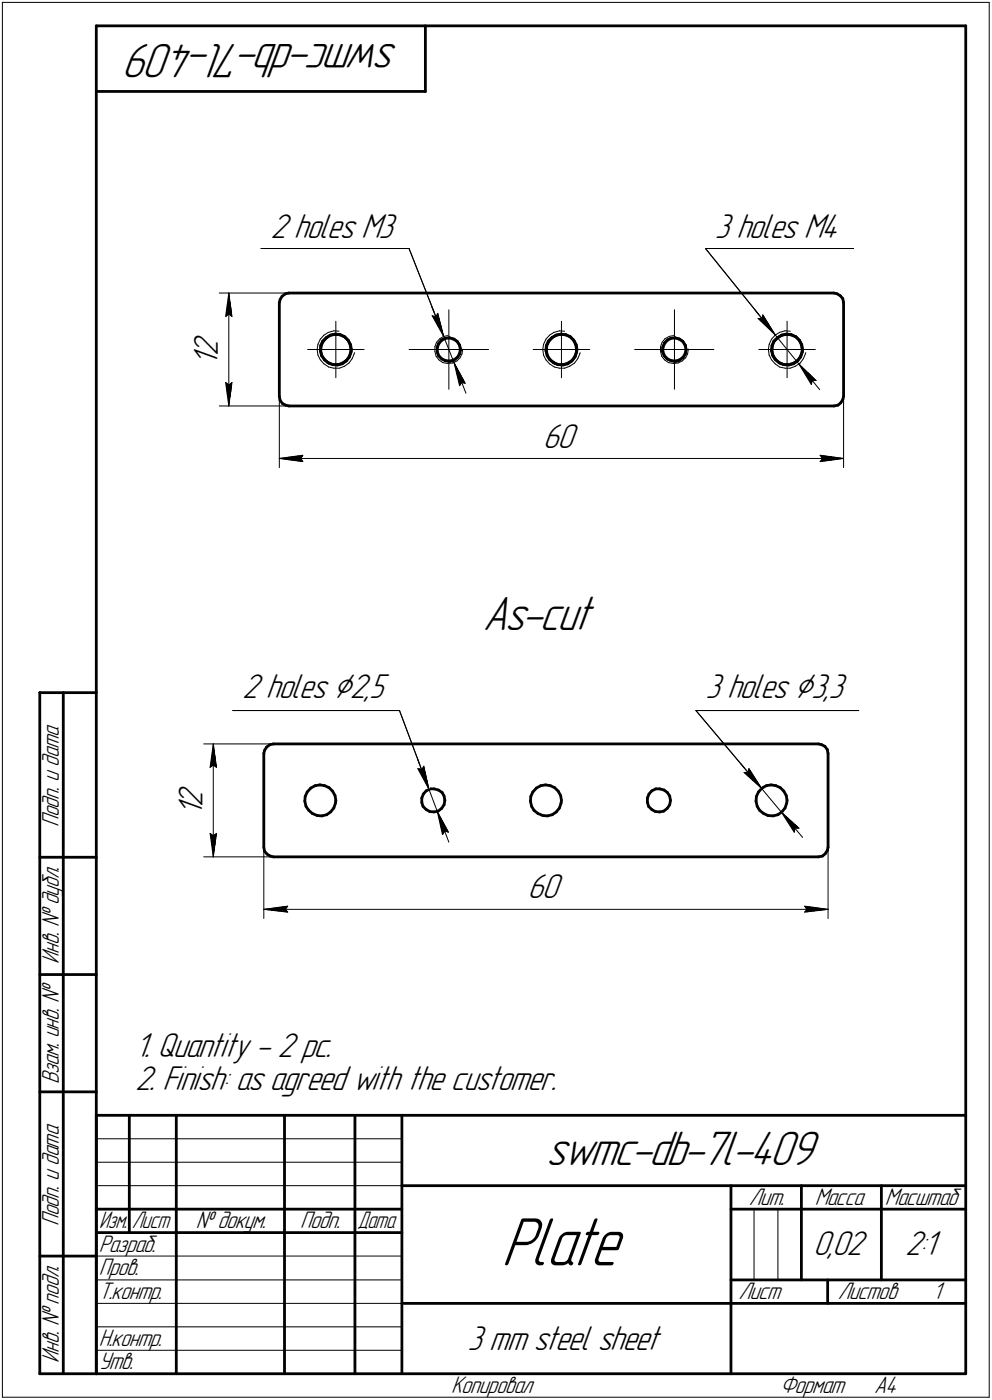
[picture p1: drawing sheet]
<svg xmlns="http://www.w3.org/2000/svg" width="211mm" height="298mm" viewBox="0 0 211 298" stroke-linecap="round" stroke-linejoin="round" font-family="sans-serif">
<defs><g id="words">
<text font-size="15.6" x="106.6" y="269.4">Plate</text>
<g font-size="10.9">
<text x="84.8" y="9.4" transform="rotate(-180 84.8 9.4)">swmc-db-7l-409</text>
<text x="102.7" y="134.2">As-cut</text>
<text x="116.2" y="248.1">swmc-db-7l-409</text>
</g>
<g font-size="7.8">
<text x="57.5" y="50.6">2 holes M3</text>
<text x="152.1" y="50.6">3 holes M4</text>
<text x="46.4" y="77.9" transform="rotate(-90 46.4 77.9)">1</text>
<text x="46.4" y="75.9" transform="rotate(-90 46.4 75.9)">2</text>
<text x="115.5" y="95.3">60</text>
<text x="51.6" y="148.7">2 holes Ç2,5</text>
<text x="150.1" y="148.7">3 holes Ç3,3</text>
<text x="43.1" y="173.9" transform="rotate(-90 43.1 173.9)">1</text>
<text x="43.1" y="171.9" transform="rotate(-90 43.1 171.9)">2</text>
<text x="112.2" y="191.3">60</text>
<text x="28.7" y="225.1">1. Quantity - 2 pc.</text>
<text x="28.7" y="232.1">2. Finish: as agreed with the customer.</text>
<text x="173" y="267.2">0,02</text>
<text x="192.6" y="267.2">2:1</text>
<text x="99.5" y="287.4">3 mm steel sheet</text>
</g>
<g font-size="5.4">
<text x="12.6" y="176.1" transform="rotate(-90 12.6 176.1)">Подп. и дата</text>
<text x="12.6" y="205.2" transform="rotate(-90 12.6 205.2)">Инв. № дубл.</text>
<text x="12.6" y="230.9" transform="rotate(-90 12.6 230.9)">Взам. инв. №</text>
<text x="159.3" y="256.6">Лит.</text>
<text x="173.4" y="256.6">Масса</text>
<text x="188.3" y="256.6">Масштаб</text>
<text x="12.6" y="261.1" transform="rotate(-90 12.6 261.1)">Подп. и дата</text>
<text x="41.6" y="261.6">№ докум.</text>
<text x="63.9" y="261.6">Подп.</text>
<text x="21" y="266.6">Разраб.</text>
<text x="21" y="271.6">Пров.</text>
<text x="21" y="276.6">Т.контр.</text>
<text x="157.1" y="276.6">Лист</text>
<text x="178.3" y="276.6">Листов</text>
<text x="198.5" y="276.6">1</text>
<text x="21" y="286.6">Н.контр.</text>
<text x="12.6" y="290.2" transform="rotate(-90 12.6 290.2)">Инв. № подл.</text>
<text x="21" y="291.6">Утв.</text>
<text x="96" y="296.6">Копировал</text>
<text x="166" y="296.6">Формат</text>
<text x="186" y="296.6">A4</text>
</g>
<g font-size="5.3">
<text x="21.1" y="261.6">Изм.</text>
<text x="28.1" y="261.6">Лист</text>
<text x="76.1" y="261.6">Дата</text>
</g>
</g></defs>
<g fill="none" stroke="#000" stroke-width=".59">
<path d="M20.5 5.5v287zM20.5 5.5h185zM20.5 19.5h70zM90.5 5.5v14zM205.5 5.5v287zM59.4 64.4v20zM59.6 63.8l-.2 .6zM60 63.1l.7-.5zM60 63.1l-.4 .7zM60.7 62.6l.8-.2zM61.5 62.4h116zM68.2 74.7l.2 1z"/>
<path d="M68.2 73.6v1.1zM68.2 74.8l.3 1zM68.3 73.7l-.1 1.1zM68.4 75.7l.6 .8zM68.5 75.8l.6 .8zM68.7 72.6l-.5 1zM68.7 72.7l-.4 1zM69 76.5l.8 .7zM69.1 76.6l.8 .7zM69.4 71.9l1-.5zM69.4 71.9l-.7 .7zM69.4 72l.9-.6z"/>
<path d="M69.4 72l-.7 .7zM69.8 77.2l1 .4zM69.9 77.3l1 .3zM70.3 71.4l1-.2zM70.4 71.4l1-.3zM70.8 77.6l1 .1zM70.9 77.6h1.1zM71.3 71.2l1.1 .1zM71.4 71.1l1 .2zM71.8 77.7l1-.2zM72 77.6l.9-.3zM72.4 71.3l.9 .4z"/>
<path d="M72.8 77.5l.9-.6zM72.9 77.3l.8-.6zM73.3 71.7l.8 .8zM74.1 72.5l.5 .9zM74.1 72.5l.4 .9zM74.3 76l-.6 .9zM74.3 75.9l-.6 .8zM74.5 73.4l.2 1zM74.6 73.4l.2 1zM74.7 75l-.4 1zM74.7 74.8l-.4 1.1zM74.7 74.4v.4z"/>
<path d="M74.8 74.4l-.1 .6zM93 73.9v.9zM93 74.8l.3 .9zM93 74v.9zM93 74.9l.4 .9zM93.3 75.7l.7 .7zM93.4 73.1l-.4 .8zM93.4 73.2l-.4 .8zM93.4 75.8l.7 .7zM94 72.4l.8-.3zM94 72.4l-.6 .7zM94 76.4l.7 .4z"/>
<path d="M94 72.5l.7-.4zM94 72.5l-.6 .7zM94.1 76.5l.7 .3zM94.7 76.8l1 .2zM94.7 72.1l1-.1zM94.8 72.1l.9-.1zM94.8 76.8l1 .1zM95.7 72l.9 .2zM95.7 77l.8-.3zM95.7 72l.8 .2zM95.8 76.9l.8-.3zM96.5 76.7l.8-.6z"/>
<path d="M96.5 72.2l.8 .5zM96.6 72.2l.7 .5zM96.6 76.6l.8-.6zM97.3 72.7l.5 .8zM97.3 72.7l.5 .9zM97.8 73.5l.2 .9zM97.8 75.4l-.5 .7zM97.8 73.6l.2 .8zM97.8 75.3l-.4 .7zM98 74.5l-.2 .9zM98 74.5h.1M98 74.4l-.2 .9z"/>
<path d="M116.2 74.7l.2 1zM116.2 73.6v1.1zM116.2 74.8l.3 1zM116.3 73.7l-.1 1.1zM116.4 75.7l.5 .8zM116.5 75.8l.6 .8zM116.7 72.6l-.5 1zM116.8 72.7l-.5 1zM116.9 76.5l.9 .7zM117.1 76.6l.8 .7zM117.4 71.9l1-.5zM117.4 71.9l-.7 .7z"/>
<path d="M117.4 72l.9-.6zM117.4 72l-.6 .7zM117.8 77.2l.9 .4zM117.9 77.3l1 .3zM118.3 71.4l1-.2zM118.4 71.4l1-.3zM118.7 77.6l1.1 .1zM118.9 77.6h1zM119.3 71.2l1.1 .1zM119.4 71.1l1 .2zM119.8 77.7l1-.2zM119.9 77.6l1-.3z"/>
<path d="M120.4 71.3l.9 .4zM120.8 77.5l.9-.6zM120.9 77.3l.9-.6zM121.3 71.7l.8 .8zM122.1 72.5l.5 .9zM122.1 72.5l.4 .9zM122.3 76l-.6 .9zM122.3 75.9l-.5 .8zM122.5 73.4l.2 1zM122.6 73.4l.2 1zM122.7 75l-.4 1zM122.7 74.8l-.4 1.1z"/>
<path d="M122.7 74.4v.4zM122.8 74.4l-.1 .6zM141 74.8l.3 .9zM141.1 73.9l-.1 .9zM141.1 74v.9zM141.1 74.9l.3 .9zM141.3 75.7l.6 .7zM141.4 73.1l-.3 .8zM141.4 73.2l-.3 .8zM141.4 75.8l.7 .7zM141.9 76.4l.8 .4zM142 72.4l.8-.3z"/>
<path d="M142 72.4l-.6 .7zM142 72.5l.7-.4zM142 72.5l-.6 .7zM142.1 76.5l.7 .3zM142.7 76.8l1 .2zM142.7 72.1l1-.1zM142.8 72.1l.9-.1zM142.8 76.8l1 .1zM143.7 72l.9 .2zM143.7 77l.8-.3zM143.7 72l.8 .2zM143.8 76.9l.8-.3z"/>
<path d="M144.5 76.7l.8-.6zM144.5 72.2l.8 .5zM144.6 72.2l.7 .5zM144.6 76.6l.8-.6zM145.3 72.7l.5 .8zM145.3 72.7l.5 .9zM145.8 73.5l.2 .9zM145.8 75.4l-.5 .7zM145.8 73.6l.2 .8zM145.8 75.3l-.4 .7zM146 74.5l-.2 .9zM146 74.5h.1"/>
<path d="M146 74.4l-.2 .9zM164.2 74.7l.2 1zM164.3 73.6l-.1 1.1zM164.3 74.8l.2 1zM164.3 73.7v1.1zM164.4 75.7l.5 .8zM164.5 75.8l.6 .8zM164.7 72.6l-.4 1zM164.7 72.7l-.4 1zM164.9 76.5l.9 .7zM165.1 76.6l.8 .7zM165.4 71.9l1-.5z"/>
<path d="M165.4 71.9l-.7 .7zM165.4 72l.9-.6zM165.4 72l-.7 .7zM165.8 77.2l.9 .4zM165.9 77.3l1 .3zM166.3 71.4l1-.2zM166.4 71.4l1-.3zM166.7 77.6l1.1 .1zM166.9 77.6h1zM167.3 71.2l1 .1zM167.4 71.1l1 .2zM167.8 77.7l1-.2z"/>
<path d="M167.9 77.6l1-.3zM168.3 71.3l1 .4zM168.4 71.3l.9 .4zM168.8 77.5l.9-.6zM168.9 77.3l.9-.6zM169.3 71.7l.8 .8zM170.1 72.5l.5 .9zM170.1 72.5l.4 .9zM170.3 76l-.6 .9zM170.3 75.9l-.5 .8zM170.5 73.4l.2 1zM170.6 73.4l.2 1z"/>
<path d="M170.7 75l-.4 1zM170.7 74.8l-.4 1.1zM170.7 74.4v.4zM170.8 74.4l-.1 .6zM177.5 62.4l.6 .2zM178.1 62.6l.7 .4zM178.8 63l.5 .6zM179.3 63.6l.2 .8zM179.5 64.4v20zM59.4 84.4l.2 .9zM59.6 85.3l.5 .6zM60.1 85.9l.7 .4z"/>
<path d="M60.8 86.3l.7 .1zM61.5 86.4h116zM177.5 86.4l.8-.1zM178.3 86.3l.6-.5zM179.3 85.1l-.4 .7zM179.5 84.4l-.2 .7zM8.5 147.5v145zM8.5 147.5h12zM13.5 147.5v145zM56.3 159.8l-.2 .6zM56.7 159.1l.7-.5zM56.7 159.1l-.4 .7z"/>
<path d="M57.4 158.6l.8-.2zM58.2 158.4h116zM174.2 158.4l.6 .2zM174.8 158.6l.7 .3zM175.5 158.9l.5 .7zM176 159.6l.2 .8zM56.1 160.4v20zM64.9 170.6l.2 1.1zM64.9 169.6v1zM65.1 171.7l.6 .9zM65.4 168.7l-.5 .9zM65.7 172.6l.8 .6z"/>
<path d="M66.1 167.8l1-.5zM66.1 167.8l-.7 .9zM66.5 173.2l1 .5zM67.1 167.3l1-.2zM67.5 173.7h1zM68.1 167.1l1 .2zM68.5 173.7l1-.2zM69.1 167.3l.9 .4zM69.5 173.5l.9-.6zM70 167.7l.8 .8zM70.8 168.5l.5 .9zM71 172l-.6 .9z"/>
<path d="M71.3 169.4l.2 1zM71.4 171l-.4 1zM71.5 170.4l-.1 .6zM89.7 169.9v1zM89.7 170.9l.3 .8zM90 171.7l.7 .7zM90.1 169.1l-.4 .8zM90.7 168.4l.8-.4zM90.7 168.4l-.6 .7zM90.7 172.4l.7 .4zM91.4 172.8l1 .1zM91.5 168h.9z"/>
<path d="M92.4 168l.9 .2zM92.4 172.9l.8-.2zM93.2 172.7l.8-.6zM93.3 168.2l.8 .5zM94.1 168.7l.4 .8zM94.5 169.5l.2 .9zM94.5 171.4l-.5 .7zM94.7 170.4l-.2 1zM112.9 170.6l.2 1.1zM112.9 169.6v1zM113.1 171.7l.5 .9zM113.4 168.7l-.5 .9z"/>
<path d="M113.6 172.6l.9 .6zM114.1 167.8l1-.5zM114.1 167.8l-.7 .9zM114.5 173.2l1 .5zM115.1 167.3l1-.2zM115.5 173.7h1zM116.1 167.1l1 .2zM116.5 173.7l1-.2zM117.1 167.3l.9 .4zM117.5 173.5l.9-.6zM118 167.7l.8 .8zM118.8 168.5l.5 .9z"/>
<path d="M119 172l-.6 .9zM119.3 169.4l.2 1zM119.4 171l-.4 1zM119.5 170.4l-.1 .6zM137.8 169.9v1zM137.8 170.9l.2 .8zM138 171.7l.7 .7zM138.1 169.1l-.3 .8zM138.7 168.4l.8-.4zM138.7 168.4l-.6 .7zM138.7 172.4l.7 .4zM139.4 172.8l1 .1z"/>
<path d="M139.5 168h.9zM140.4 168l.9 .2zM140.4 172.9l.8-.2zM141.2 172.7l.8-.6zM141.3 168.2l.7 .5zM142 168.7l.5 .8zM142.5 169.5l.2 .9zM142.5 171.4l-.5 .7zM142.7 170.4l-.2 1zM160.9 170.6l.2 1.1zM161 169.6l-.1 1zM161.1 171.7l.5 .9z"/>
<path d="M161.4 168.7l-.4 .9zM161.6 172.6l.9 .6zM162.1 167.8l1-.5zM162.1 167.8l-.7 .9zM162.5 173.2l.9 .5zM163.1 167.3l1-.2zM163.4 173.7h1.1zM164.1 167.1l1 .2zM164.5 173.7l1-.2zM165.1 167.3l.9 .4zM165.5 173.5l.9-.6zM166 167.7l.8 .8z"/>
<path d="M166.8 168.5l.5 .9zM167 172l-.6 .9zM167.3 169.4l.2 1zM167.4 171l-.4 1zM167.5 170.4l-.1 .6zM176.2 160.4v20zM8.5 182.5h12zM56.1 180.4l.2 .9zM56.3 181.3l.5 .6zM56.8 181.9l.7 .4zM57.5 182.3l.7 .2zM58.2 182.5h116z"/>
<path d="M174.2 182.5l.8-.2zM175 182.3l.6-.5zM176 181.1l-.4 .7zM176.2 180.4l-.2 .7zM8.5 207.5h12zM8.5 232.5h12zM20.5 237.5h185zM20.5 237.5v55zM27.5 237.5v25zM37.5 237.5v55zM60.5 237.5v55zM75.5 237.5v55z"/>
<path d="M85.5 237.5v55zM20.5 257.5h65zM85.5 252.5h120zM155.5 252.5v40zM155.5 257.5h15zM170.5 252.5v20zM170.5 257.5h35zM187.5 252.5v20zM8.5 267.5h12zM20.5 262.5h65zM85.5 277.5h70zM155.5 277.5h50z"/>
<path d="M155.5 272.5h50zM176.1 272.5v5zM8.5 292.5h12zM20.5 292.5h185z"/>
</g>
<g fill="#fff" stroke="#fff" stroke-width=".21">
<path d="M95.1 72h.7zM94.7 72.1h1.4zM94.6 72.1h1.8zM94.5 72.2h2.1zM94.3 72.3h2.5zM94.1 72.4h2.8zM94 72.5h2.9zM93.9 72.6h3.1zM93.8 72.6h3.3zM93.6 72.7h3.6zM93.6 72.8h3.7zM93.6 72.9h3.8zM93.5 73h4zM93.5 73.1h4zM93.4 73.2h4.1zM93.4 73.2h4.2zM93.3 73.3h4.4zM93.2 73.4h4.6zM93.2 73.5h4.6zM93.2 73.6h4.6zM93.1 73.7h4.8zM93.1 73.7h4.8zM93.1 73.8h4.8zM93 73.9h4.9zM93 74h4.9zM93 74.1h4.9zM93 74.2h5zM93 74.3h5zM93 74.3h5zM93 74.4h5zM93 74.5h5zM93 74.6h5zM93 74.7h4.9zM93 74.8h4.9zM93 74.8h4.9zM93 74.9h4.9zM93 75h4.9zM93.1 75.1h4.8zM93.1 75.2h4.7zM93.1 75.3h4.7zM93.2 75.4h4.6zM93.2 75.4h4.5zM93.3 75.5h4.4zM93.4 75.6h4.3zM93.4 75.7h4.2zM93.5 75.8h4.1zM93.6 75.9h3.9zM93.6 75.9h3.9zM93.6 76h3.8zM93.7 76.1h3.6zM93.8 76.2h3.4zM93.9 76.3h3.1zM94 76.4h2.9zM94.1 76.5h2.8zM94.2 76.5h2.6zM94.3 76.6h2.3zM94.6 76.7h1.8zM94.8 76.8h1.4z"/>
<path d="M143 72h.8zM142.7 72.1h1.4zM142.5 72.1h1.9zM142.4 72.2h2.2zM142.3 72.3h2.4zM142.1 72.4h2.7zM142 72.5h2.9zM141.8 72.6h3.2zM141.7 72.6h3.4zM141.6 72.7h3.6zM141.6 72.8h3.7zM141.6 72.9h3.8zM141.5 73h4zM141.5 73.1h4zM141.4 73.2h4.1zM141.4 73.2h4.2zM141.3 73.3h4.4zM141.2 73.4h4.6zM141.2 73.5h4.6zM141.2 73.6h4.6zM141.1 73.7h4.8zM141.1 73.7h4.8zM141.1 73.8h4.8zM141.1 73.9h4.8zM141.1 74h4.8zM141.1 74.1h4.8zM141.1 74.2h4.9zM141.1 74.3h4.9zM141.1 74.3h4.9zM141.1 74.4h4.9zM141.1 74.5h4.9zM141.1 74.6h4.9zM141.1 74.7h4.8zM141.1 74.8h4.8zM141.1 74.8h4.8zM141.1 74.9h4.8zM141.1 75h4.8zM141.1 75.1h4.8zM141.1 75.2h4.7zM141.1 75.3h4.7zM141.2 75.4h4.6zM141.2 75.4h4.5zM141.3 75.5h4.4zM141.4 75.6h4.2zM141.4 75.7h4.1zM141.5 75.8h4zM141.6 75.9h3.9zM141.6 75.9h3.9zM141.6 76h3.8zM141.7 76.1h3.6zM141.8 76.2h3.4zM141.9 76.3h3.1zM142 76.4h2.9zM142.1 76.5h2.8zM142.2 76.5h2.6zM142.3 76.6h2.3zM142.6 76.7h1.8zM142.8 76.8h1.3z"/>
<path d="M112.2 186.6h7.9zM112.2 186.7h7.9zM112.2 186.8h7.9zM112.2 186.9h7.9zM112.2 186.9h7.9zM112.2 187h7.9zM112.2 187.1h7.9zM112.2 187.2h7.9zM112.2 187.3h7.9zM112.2 187.4h7.9zM112.2 187.5h7.9zM112.2 187.5h7.9zM112.2 187.6h7.9zM112.2 187.7h7.9zM112.2 187.8h7.9zM112.2 187.9h7.9zM112.2 188h7.9zM112.2 188h7.9zM112.2 188.1h7.9zM112.2 188.2h7.9zM112.2 188.3h7.9zM112.2 188.4h7.9zM112.2 188.5h7.9zM112.2 188.6h7.9zM112.2 188.6h7.9zM112.2 188.7h7.9zM112.2 188.8h7.9zM112.2 188.9h7.9zM112.2 189h7.9zM112.2 189.1h7.9zM112.2 189.1h7.9zM112.2 189.2h7.9zM112.2 189.3h7.9zM112.2 189.4h7.9zM112.2 189.5h7.9zM112.2 189.6h7.9zM112.2 189.7h7.9zM112.2 189.7h7.9zM112.2 189.8h7.9zM112.2 189.9h7.9zM112.2 190h7.9zM112.2 190.1h7.9zM112.2 190.2h7.9zM112.2 190.2h7.9zM112.2 190.3h7.9zM112.2 190.4h7.9zM112.2 190.5h7.9zM112.2 190.6h7.9zM112.2 190.7h7.9zM112.2 190.8h7.9zM112.2 190.8h7.9zM112.2 190.9h7.9zM112.2 191h7.9zM112.2 191.1h7.9zM112.2 191.2h7.9zM112.2 191.3h7.9zM112.2 191.3h7.9zM112.2 191.4h7.9zM112.2 191.5h7.9zM112.2 191.6h7.9zM112.2 191.7h7.9zM112.2 191.8h7.9zM112.2 191.9h7.9zM112.2 191.9h7.9zM112.2 192h7.9zM112.2 192.1h7.9zM112.2 192.2h7.9zM112.2 192.3h7.9zM112.2 192.4h7.9zM112.2 192.4h7.9zM112.2 192.5h7.9z"/>
<path d="M61 192.4h.6zM60.5 192.5h1.1zM59.9 192.6h1.7zM59.3 192.7h2.3zM58.7 192.8h2.9zM58 192.9h3.6zM57.8 193h3.8zM57.7 193h3.9zM57.4 193.1h4.2zM57.2 193.2h4.4zM57 193.3h4.6zM56.8 193.4h4.8zM56.6 193.5h5zM56.4 193.5h5.2zM56.1 193.6h5.5zM56.4 193.7h5.2zM56.6 193.8h5zM56.9 193.9h4.7zM57.1 194h4.5zM57.3 194.1h4.3zM57.6 194.1h4zM57.8 194.2h3.8zM58 194.3h3.6zM58.7 194.4h2.9zM59.3 194.5h2.3zM59.9 194.6h1.7zM60.5 194.6h1.1zM61 194.7h.6z"/>
<path d="M170.7 192.4h.7zM170.7 192.5h1.3zM170.7 192.6h1.9zM170.7 192.7h2.5zM170.7 192.8h3.1zM170.7 192.9h3.7zM170.7 193h4zM170.7 193h4.1zM170.7 193.1h4.3zM170.7 193.2h4.6zM170.7 193.3h4.7zM170.7 193.4h4.9zM170.7 193.5h5.2zM170.7 193.5h5.3zM170.7 193.6h5.5zM170.7 193.7h5.3zM170.7 193.8h5.1zM170.7 193.9h4.9zM170.7 194h4.6zM170.7 194.1h4.4zM170.7 194.1h4.2zM170.7 194.2h4zM170.7 194.3h3.7zM170.7 194.4h3.1zM170.7 194.5h2.5zM170.7 194.6h1.9zM170.7 194.6h1.3zM170.7 194.7h.7z"/>
<path d="M38.4 167h6zM38.4 167h6zM38.4 167.1h6zM38.4 167.2h6zM38.4 167.3h6zM38.4 167.4h6zM38.4 167.5h6zM38.4 167.6h6zM38.4 167.6h6zM38.4 167.7h6zM38.4 167.8h6zM38.4 167.9h6zM38.4 168h6zM38.4 168.1h6zM38.4 168.1h6zM38.4 168.2h6zM38.4 168.3h6zM38.4 168.4h6zM38.4 168.5h6zM38.4 168.6h6zM38.4 168.7h6zM38.4 168.7h6zM38.4 168.8h6zM38.4 168.9h6zM38.4 169h6zM38.4 169.1h6zM38.4 169.2h6zM38.4 169.2h6zM38.4 169.3h6zM38.4 169.4h6zM38.4 169.5h6zM38.4 169.6h6zM38.4 169.7h6zM38.4 169.8h6zM38.4 169.8h6zM38.4 169.9h6zM38.4 170h6zM38.4 170.1h6zM38.4 170.2h6zM38.4 170.3h6zM38.4 170.3h6zM38.4 170.4h6zM38.4 170.5h6zM38.4 170.6h6zM38.4 170.7h6zM38.4 170.8h6zM38.4 170.9h6zM38.4 170.9h6zM38.4 171h6zM38.4 171.1h6zM38.4 171.2h6zM38.4 171.3h6zM38.4 171.4h6zM38.4 171.4h6zM38.4 171.5h6zM38.4 171.6h6zM38.4 171.7h6zM38.4 171.8h6zM38.4 171.9h6zM38.4 172h6zM38.4 172h6zM38.4 172.1h6zM38.4 172.2h6zM38.4 172.3h6zM38.4 172.4h6zM38.4 172.5h6zM38.4 172.6h6zM38.4 172.6h6zM38.4 172.7h6zM38.4 172.8h6zM38.4 172.9h6zM38.4 173h6zM38.4 173.1h6zM38.4 173.1h6zM38.4 173.2h6zM38.4 173.3h6zM38.4 173.4h6zM38.4 173.5h6zM38.4 173.6h6zM38.4 173.7h6zM38.4 173.7h6z"/>
<path d="M44.1 177h2.5zM44.2 177h2.4zM44.2 177.1h2.4zM44.2 177.2h2.4zM44.2 177.3h2.4zM44.2 177.4h2.4zM44.2 177.5h2.4zM44.2 177.5h2.4zM44.3 177.6h2.3zM44.3 177.7h2.2zM44.3 177.8h2.2zM44.3 177.9h2.2zM44.3 178h2.2zM44.3 178.1h2.2zM44.3 178.1h2.2zM44.4 178.2h2.1zM44.4 178.3h2.1zM44.4 178.4h2.1zM44.4 178.5h2zM44.4 178.6h2zM44.4 178.6h2zM44.4 178.7h2zM44.4 178.8h2zM44.4 178.9h2zM44.4 179h2zM44.4 179.1h2zM44.4 179.2h2zM44.4 179.2h1.9zM44.4 179.3h1.9zM44.4 179.4h1.9zM44.5 179.5h1.8zM44.5 179.6h1.8zM44.5 179.7h1.8zM44.5 179.7h1.8zM44.5 179.8h1.8zM44.5 179.9h1.8zM44.5 180h1.7zM44.6 180.1h1.6zM44.6 180.2h1.6zM44.6 180.3h1.6zM44.6 180.3h1.6zM44.6 180.4h1.6zM44.6 180.5h1.6zM44.6 180.6h1.6zM44.6 180.7h1.5zM44.7 180.8h1.4zM44.7 180.8h1.4zM44.8 180.9h1.3zM44.8 181h1.3zM44.9 181.1h1.1zM44.9 181.2h1.1zM44.9 181.3h1zM45 181.4h.9zM45 181.4h.9zM45 181.5h.8zM45 181.6h.8zM45.1 181.7h.6zM45.1 181.8h.6zM45.1 181.9h.5zM45.2 181.9h.4zM45.2 182h.4zM45.3 182.1h.3zM45.3 182.2h.3z"/>
<path d="M45.3 158.7h.3zM45.3 158.7h.3zM45.2 158.8h.4zM45.2 158.9h.4zM45.1 159h.5zM45.1 159.1h.6zM45.1 159.2h.6zM45 159.3h.8zM45 159.3h.8zM45 159.4h.9zM45 159.5h.9zM44.9 159.6h1zM44.9 159.7h1.1zM44.9 159.8h1.1zM44.8 159.9h1.3zM44.8 159.9h1.3zM44.7 160h1.4zM44.7 160.1h1.4zM44.6 160.2h1.5zM44.6 160.3h1.6zM44.6 160.4h1.6zM44.6 160.4h1.6zM44.6 160.5h1.6zM44.6 160.6h1.6zM44.6 160.7h1.6zM44.6 160.8h1.6zM44.5 160.9h1.7zM44.5 161h1.8zM44.5 161h1.8zM44.5 161.1h1.8zM44.5 161.2h1.8zM44.5 161.3h1.8zM44.5 161.4h1.8zM44.4 161.5h1.9zM44.4 161.5h1.9zM44.4 161.6h1.9zM44.4 161.7h2zM44.4 161.8h2zM44.4 161.9h2zM44.4 162h2zM44.4 162.1h2zM44.4 162.1h2zM44.4 162.2h2zM44.4 162.3h2zM44.4 162.4h2zM44.4 162.5h2.1zM44.4 162.6h2.1zM44.4 162.6h2.1zM44.3 162.7h2.2zM44.3 162.8h2.2zM44.3 162.9h2.2zM44.3 163h2.2zM44.3 163.1h2.2zM44.3 163.2h2.2zM44.3 163.2h2.3zM44.2 163.3h2.4zM44.2 163.4h2.4zM44.2 163.5h2.4zM44.2 163.6h2.4zM44.2 163.7h2.4zM44.2 163.7h2.4zM44.2 163.8h2.4z"/>
<path d="M166.4 173.1h.2zM166.4 173.2h.4zM166.5 173.3h.5zM166.5 173.4h.6zM166.5 173.5h.8zM166.5 173.6h1zM166.5 173.7h1.1zM166.5 173.7h1.3zM166.6 173.8h1.4zM166.6 173.9h1.5zM166.6 174h1.6zM166.7 174.1h1.6zM166.7 174.2h1.7zM166.7 174.2h1.8zM166.8 174.3h1.8zM166.8 174.4h1.9zM166.8 174.5h1.9zM166.9 174.6h1.9zM166.9 174.7h2zM166.9 174.8h2.2zM166.9 174.8h2.3zM167 174.9h2.2zM167 175h2.3zM167 175.1h2.4zM167.1 175.2h2.4zM167.2 175.3h2.4zM167.2 175.3h2.5zM167.3 175.4h2.5zM167.4 175.5h2.4zM167.4 175.6h2.6zM167.5 175.7h2.6zM167.6 175.8h2.6zM167.6 175.9h2.7zM167.6 175.9h2.7zM167.7 176h2.7zM167.7 176.1h2.8zM167.8 176.2h2.8zM167.9 176.3h2.8zM167.9 176.4h2.9zM168 176.4h2.7zM168 176.5h2.6zM168.1 176.6h2.4zM168.1 176.7h2.3zM168.1 176.8h2.2zM168.2 176.9h2zM168.3 177h1.8zM168.3 177h1.7zM168.4 177.1h1.4zM168.5 177.2h1.3zM168.5 177.3h1.2zM168.6 177.4h1zM168.7 177.5h.8zM168.7 177.5h.7zM168.7 177.6h.6zM168.8 177.7h.4zM168.8 177.8h.4zM168.9 177.9h.2z"/>
<path d="M159.3 163h.2zM159.3 163.1h.3zM159.2 163.2h.4zM159.1 163.2h.6zM158.9 163.3h.9zM158.8 163.4h1zM158.7 163.5h1.2zM158.7 163.6h1.2zM158.5 163.7h1.4zM158.4 163.7h1.6zM158.3 163.8h1.8zM158.2 163.9h1.9zM158.2 164h2zM158.1 164.1h2.2zM158 164.2h2.3zM157.9 164.3h2.5zM157.8 164.3h2.6zM157.7 164.4h2.7zM157.6 164.5h2.9zM157.7 164.6h2.8zM157.8 164.7h2.8zM157.9 164.8h2.8zM158 164.8h2.7zM158.1 164.9h2.7zM158.2 165h2.7zM158.2 165.1h2.7zM158.3 165.2h2.7zM158.4 165.3h2.6zM158.5 165.4h2.5zM158.7 165.4h2.4zM158.7 165.5h2.5zM158.8 165.6h2.4zM158.9 165.7h2.4zM159 165.8h2.4zM159.1 165.9h2.3zM159.2 165.9h2.3zM159.3 166h2.2zM159.3 166.1h2.2zM159.4 166.2h2.1zM159.6 166.3h1.9zM159.7 166.4h1.9zM159.8 166.5h1.8zM159.9 166.5h1.7zM159.9 166.6h1.8zM160 166.7h1.7zM160.1 166.8h1.6zM160.2 166.9h1.6zM160.3 167h1.5zM160.4 167h1.4zM160.5 167.1h1.4zM160.7 167.2h1.2zM160.9 167.3h1zM161 167.4h1zM161.2 167.5h.8zM161.4 167.6h.6zM161.5 167.6h.6zM161.7 167.7h.4zM161.9 167.8h.2z"/>
<path d="M150.1 142.9h30.7zM150.1 143h30.7zM150.1 143.1h30.7zM150.1 143.2h30.7zM150.1 143.3h30.7zM150.1 143.3h30.7zM150.1 143.4h30.7zM150.1 143.5h30.7zM150.1 143.6h30.7zM150.1 143.7h30.7zM150.1 143.8h30.7zM150.1 143.8h30.7zM150.1 143.9h30.7zM150.1 144h30.7zM150.1 144.1h30.7zM150.1 144.2h30.7zM150.1 144.3h30.7zM150.1 144.4h30.7zM150.1 144.4h30.7zM150.1 144.5h30.7zM150.1 144.6h30.7zM150.1 144.7h30.7zM150.1 144.8h30.7zM150.1 144.9h30.7zM150.1 144.9h30.7zM150.1 145h30.7zM150.1 145.1h30.7zM150.1 145.2h30.7zM150.1 145.3h30.7zM150.1 145.4h30.7zM150.1 145.5h30.7zM150.1 145.5h30.7zM150.1 145.6h30.7zM150.1 145.7h30.7zM150.1 145.8h30.7zM150.1 145.9h30.7zM150.1 146h30.7zM150.1 146h30.7zM150.1 146.1h30.7zM150.1 146.2h30.7zM150.1 146.3h30.7zM150.1 146.4h30.7zM150.1 146.5h30.7zM150.1 146.6h30.7zM150.1 146.6h30.7zM150.1 146.7h30.7zM150.1 146.8h30.7zM150.1 146.9h30.7zM150.1 147h30.7zM150.1 147.1h30.7zM150.1 147.2h30.7zM150.1 147.2h30.7zM150.1 147.3h30.7zM150.1 147.4h30.7zM150.1 147.5h30.7zM150.1 147.6h30.7zM150.1 147.7h30.7zM150.1 147.7h30.7zM150.1 147.8h30.7zM150.1 147.9h30.7zM150.1 148h30.7zM150.1 148.1h30.7zM150.1 148.2h30.7zM150.1 148.3h30.7zM150.1 148.3h30.7zM150.1 148.4h30.7zM150.1 148.5h30.7zM150.1 148.6h30.7zM150.1 148.7h30.7zM150.1 148.8h30.7zM150.1 148.8h30.7zM150.1 148.9h30.7zM150.1 149h30.7zM150.1 149.1h30.7zM150.1 149.2h30.7zM150.1 149.3h30.7zM150.1 149.4h30.7zM150.1 149.4h30.7zM150.1 149.5h30.7zM150.1 149.6h30.7zM150.1 149.7h30.7zM150.1 149.8h30.7zM150.1 149.9h30.7zM150.1 149.9h30.7zM150.1 150h30.7zM150.1 150.1h30.7zM150.1 150.2h30.7z"/>
<path d="M93 173h.2zM93 173.1h.3zM93 173.1h.4zM93 173.2h.5zM93 173.3h.6zM93 173.4h.6zM93 173.5h.7zM93 173.6h.8zM93 173.7h.9zM93 173.7h1zM93 173.8h1.1zM93 173.9h1.1zM93 174h1.2zM93 174.1h1.3zM93 174.2h1.4zM93 174.2h1.5zM93 174.3h1.6zM93 174.4h1.6zM93 174.5h1.7zM93 174.6h1.7zM93 174.7h1.7zM93 174.8h1.7zM93 174.8h1.8zM93 174.9h1.8zM93 175h1.9zM93.1 175.1h1.8zM93.1 175.2h1.9zM93.1 175.3h1.9zM93.1 175.3h2zM93.2 175.4h1.9zM93.2 175.5h2zM93.2 175.6h2zM93.2 175.7h2zM93.2 175.8h2zM93.3 175.9h2zM93.3 175.9h2zM93.3 176h2.1zM93.3 176.1h2.1zM93.4 176.2h2.1zM93.4 176.3h2.1zM93.4 176.4h2.2zM93.4 176.4h2.2zM93.4 176.5h2.3zM93.5 176.6h2.2zM93.5 176.7h2.3zM93.5 176.8h2.3zM93.5 176.9h2.3zM93.6 177h2.2zM93.6 177h2.3zM93.6 177.1h2.3zM93.6 177.2h2.4zM93.6 177.3h2.4zM93.6 177.4h2.5zM93.6 177.5h2.5zM93.6 177.5h2.3zM93.6 177.6h2.1zM93.7 177.7h1.8zM93.7 177.8h1.5zM93.7 177.9h1.3zM93.7 178h1.1zM93.8 178.1h.9zM93.8 178.1h.6zM93.8 178.2h.4zM93.8 178.3h.3z"/>
<path d="M90.3 162.6h.3zM90.1 162.6h.5zM89.9 162.7h.7zM89.7 162.8h.9zM89.4 162.9h1.3zM89.2 163h1.5zM89.1 163.1h1.6zM88.8 163.2h1.9zM88.6 163.2h2.2zM88.5 163.3h2.3zM88.2 163.4h2.6zM88.3 163.5h2.5zM88.4 163.6h2.4zM88.4 163.7h2.4zM88.5 163.7h2.3zM88.5 163.8h2.3zM88.6 163.9h2.2zM88.6 164h2.3zM88.6 164.1h2.3zM88.6 164.2h2.3zM88.7 164.3h2.2zM88.7 164.3h2.3zM88.8 164.4h2.2zM88.8 164.5h2.2zM88.9 164.6h2.1zM89 164.7h2.1zM89 164.8h2.1zM89.1 164.8h2zM89.1 164.9h2zM89.2 165h1.9zM89.2 165.1h2zM89.2 165.2h2zM89.2 165.3h2zM89.3 165.4h1.9zM89.3 165.4h2zM89.4 165.5h1.9zM89.4 165.6h1.9zM89.5 165.7h1.8zM89.6 165.8h1.8zM89.6 165.9h1.8zM89.7 165.9h1.7zM89.7 166h1.7zM89.7 166.1h1.7zM89.7 166.2h1.7zM89.8 166.3h1.6zM89.8 166.4h1.6zM89.9 166.5h1.5zM89.9 166.5h1.5zM90 166.6h1.4zM90 166.7h1.4zM90.1 166.8h1.3zM90.2 166.9h1.2zM90.3 167h1.1zM90.3 167h1.1zM90.4 167.1h1zM90.5 167.2h.9zM90.6 167.3h.8zM90.7 167.4h.7zM90.8 167.5h.6zM90.8 167.6h.6zM90.9 167.6h.5zM91 167.7h.4zM91.1 167.8h.3zM91.2 167.9h.2z"/>
<path d="M51.6 142.9h31.4zM51.6 143h31.4zM51.6 143.1h31.4zM51.6 143.2h31.4zM51.6 143.3h31.4zM51.6 143.3h31.4zM51.6 143.4h31.4zM51.6 143.5h31.4zM51.6 143.6h31.4zM51.6 143.7h31.4zM51.6 143.8h31.4zM51.6 143.8h31.4zM51.6 143.9h31.4zM51.6 144h31.4zM51.6 144.1h31.4zM51.6 144.2h31.4zM51.6 144.3h31.4zM51.6 144.4h31.4zM51.6 144.4h31.4zM51.6 144.5h31.4zM51.6 144.6h31.4zM51.6 144.7h31.4zM51.6 144.8h31.4zM51.6 144.9h31.4zM51.6 144.9h31.4zM51.6 145h31.4zM51.6 145.1h31.4zM51.6 145.2h31.4zM51.6 145.3h31.4zM51.6 145.4h31.4zM51.6 145.5h31.4zM51.6 145.5h31.4zM51.6 145.6h31.4zM51.6 145.7h31.4zM51.6 145.8h31.4zM51.6 145.9h31.4zM51.6 146h31.4zM51.6 146h31.4zM51.6 146.1h31.4zM51.6 146.2h31.4zM51.6 146.3h31.4zM51.6 146.4h31.4zM51.6 146.5h31.4zM51.6 146.6h31.4zM51.6 146.6h31.4zM51.6 146.7h31.4zM51.6 146.8h31.4zM51.6 146.9h31.4zM51.6 147h31.4zM51.6 147.1h31.4zM51.6 147.2h31.4zM51.6 147.2h31.4zM51.6 147.3h31.4zM51.6 147.4h31.4zM51.6 147.5h31.4zM51.6 147.6h31.4zM51.6 147.7h31.4zM51.6 147.7h31.4zM51.6 147.8h31.4zM51.6 147.9h31.4zM51.6 148h31.4zM51.6 148.1h31.4zM51.6 148.2h31.4zM51.6 148.3h31.4zM51.6 148.3h31.4zM51.6 148.4h31.4zM51.6 148.5h31.4zM51.6 148.6h31.4zM51.6 148.7h31.4zM51.6 148.8h31.4zM51.6 148.8h31.4zM51.6 148.9h31.4zM51.6 149h31.4zM51.6 149.1h31.4zM51.6 149.2h31.4zM51.6 149.3h31.4zM51.6 149.4h31.4zM51.6 149.4h31.4zM51.6 149.5h31.4zM51.6 149.6h31.4zM51.6 149.7h31.4zM51.6 149.8h31.4zM51.6 149.9h31.4zM51.6 149.9h31.4zM51.6 150h31.4zM51.6 150.1h31.4zM51.6 150.2h31.4z"/>
<path d="M115.5 90.6h7.9zM115.5 90.7h7.9zM115.5 90.8h7.9zM115.5 90.8h7.9zM115.5 90.9h7.9zM115.5 91h7.9zM115.5 91.1h7.9zM115.5 91.2h7.9zM115.5 91.3h7.9zM115.5 91.4h7.9zM115.5 91.4h7.9zM115.5 91.5h7.9zM115.5 91.6h7.9zM115.5 91.7h7.9zM115.5 91.8h7.9zM115.5 91.9h7.9zM115.5 91.9h7.9zM115.5 92h7.9zM115.5 92.1h7.9zM115.5 92.2h7.9zM115.5 92.3h7.9zM115.5 92.4h7.9zM115.5 92.5h7.9zM115.5 92.5h7.9zM115.5 92.6h7.9zM115.5 92.7h7.9zM115.5 92.8h7.9zM115.5 92.9h7.9zM115.5 93h7.9zM115.5 93h7.9zM115.5 93.1h7.9zM115.5 93.2h7.9zM115.5 93.3h7.9zM115.5 93.4h7.9zM115.5 93.5h7.9zM115.5 93.6h7.9zM115.5 93.6h7.9zM115.5 93.7h7.9zM115.5 93.8h7.9zM115.5 93.9h7.9zM115.5 94h7.9zM115.5 94.1h7.9zM115.5 94.1h7.9zM115.5 94.2h7.9zM115.5 94.3h7.9zM115.5 94.4h7.9zM115.5 94.5h7.9zM115.5 94.6h7.9zM115.5 94.7h7.9zM115.5 94.7h7.9zM115.5 94.8h7.9zM115.5 94.9h7.9zM115.5 95h7.9zM115.5 95.1h7.9zM115.5 95.2h7.9zM115.5 95.2h7.9zM115.5 95.3h7.9zM115.5 95.4h7.9zM115.5 95.5h7.9zM115.5 95.6h7.9zM115.5 95.7h7.9zM115.5 95.8h7.9zM115.5 95.8h7.9zM115.5 95.9h7.9zM115.5 96h7.9zM115.5 96.1h7.9zM115.5 96.2h7.9zM115.5 96.3h7.9zM115.5 96.4h7.9zM115.5 96.4h7.9zM115.5 96.5h7.9z"/>
<path d="M64.3 96.4h.6zM63.8 96.5h1.1zM63.2 96.6h1.7zM62.6 96.7h2.3zM62 96.8h2.9zM61.3 96.9h3.6zM61.1 96.9h3.8zM61 97h3.9zM60.7 97.1h4.2zM60.5 97.2h4.4zM60.3 97.3h4.6zM60.1 97.4h4.8zM59.9 97.5h5zM59.7 97.5h5.2zM59.4 97.6h5.5zM59.7 97.7h5.2zM59.9 97.8h5zM60.2 97.9h4.7zM60.4 98h4.5zM60.6 98h4.3zM60.9 98.1h4zM61.1 98.2h3.8zM61.3 98.3h3.6zM62 98.4h2.9zM62.6 98.5h2.3zM63.2 98.6h1.7zM63.8 98.6h1.1zM64.3 98.7h.6z"/>
<path d="M174 96.4h.7zM174 96.5h1.3zM174 96.6h1.9zM174 96.7h2.5zM174 96.8h3.1zM174 96.9h3.7zM174 96.9h4zM174 97h4.1zM174 97.1h4.3zM174 97.2h4.6zM174 97.3h4.7zM174 97.4h4.9zM174 97.5h5.2zM174 97.5h5.3zM174 97.6h5.5zM174 97.7h5.3zM174 97.8h5.1zM174 97.9h4.9zM174 98h4.6zM174 98h4.4zM174 98.1h4.2zM174 98.2h4zM174 98.3h3.7zM174 98.4h3.1zM174 98.5h2.5zM174 98.6h1.9zM174 98.6h1.3zM174 98.7h.7z"/>
<path d="M41.7 71h6zM41.7 71.1h6zM41.7 71.2h6zM41.7 71.3h6zM41.7 71.4h6zM41.7 71.5h6zM41.7 71.5h6zM41.7 71.6h6zM41.7 71.7h6zM41.7 71.8h6zM41.7 71.9h6zM41.7 72h6zM41.7 72.1h6zM41.7 72.1h6zM41.7 72.2h6zM41.7 72.3h6zM41.7 72.4h6zM41.7 72.5h6zM41.7 72.6h6zM41.7 72.6h6zM41.7 72.7h6zM41.7 72.8h6zM41.7 72.9h6zM41.7 73h6zM41.7 73.1h6zM41.7 73.2h6zM41.7 73.2h6zM41.7 73.3h6zM41.7 73.4h6zM41.7 73.5h6zM41.7 73.6h6zM41.7 73.7h6zM41.7 73.7h6zM41.7 73.8h6zM41.7 73.9h6zM41.7 74h6zM41.7 74.1h6zM41.7 74.2h6zM41.7 74.3h6zM41.7 74.3h6zM41.7 74.4h6zM41.7 74.5h6zM41.7 74.6h6zM41.7 74.7h6zM41.7 74.8h6zM41.7 74.8h6zM41.7 74.9h6zM41.7 75h6zM41.7 75.1h6zM41.7 75.2h6zM41.7 75.3h6zM41.7 75.4h6zM41.7 75.4h6zM41.7 75.5h6zM41.7 75.6h6zM41.7 75.7h6zM41.7 75.8h6zM41.7 75.9h6zM41.7 75.9h6zM41.7 76h6zM41.7 76.1h6zM41.7 76.2h6zM41.7 76.3h6zM41.7 76.4h6zM41.7 76.5h6zM41.7 76.5h6zM41.7 76.6h6zM41.7 76.7h6zM41.7 76.8h6zM41.7 76.9h6zM41.7 77h6zM41.7 77h6zM41.7 77.1h6zM41.7 77.2h6zM41.7 77.3h6zM41.7 77.4h6zM41.7 77.5h6zM41.7 77.6h6zM41.7 77.6h6zM41.7 77.7h6zM41.7 77.8h6z"/>
<path d="M47.4 80.9h2.5zM47.5 81h2.4zM47.5 81.1h2.4zM47.5 81.2h2.4zM47.5 81.3h2.4zM47.5 81.4h2.4zM47.5 81.4h2.4zM47.5 81.5h2.4zM47.6 81.6h2.3zM47.6 81.7h2.2zM47.6 81.8h2.2zM47.6 81.9h2.2zM47.6 82h2.2zM47.6 82h2.2zM47.6 82.1h2.2zM47.7 82.2h2.1zM47.7 82.3h2.1zM47.7 82.4h2.1zM47.7 82.5h2zM47.7 82.5h2zM47.7 82.6h2zM47.7 82.7h2zM47.7 82.8h2zM47.8 82.9h1.9zM47.8 83h1.9zM47.8 83.1h1.9zM47.8 83.1h1.9zM47.8 83.2h1.8zM47.8 83.3h1.8zM47.8 83.4h1.8zM47.8 83.5h1.8zM47.8 83.6h1.8zM47.8 83.7h1.8zM47.8 83.7h1.8zM47.8 83.8h1.8zM47.8 83.9h1.8zM47.8 84h1.7zM47.9 84.1h1.6zM47.9 84.2h1.6zM47.9 84.2h1.6zM47.9 84.3h1.6zM47.9 84.4h1.6zM47.9 84.5h1.6zM47.9 84.6h1.6zM47.9 84.7h1.5zM48 84.8h1.4zM48 84.8h1.4zM48.1 84.9h1.3zM48.1 85h1.3zM48.2 85.1h1.1zM48.2 85.2h1.1zM48.2 85.3h1zM48.3 85.3h.9zM48.3 85.4h.9zM48.3 85.5h.8zM48.3 85.6h.8zM48.4 85.7h.6zM48.4 85.8h.6zM48.4 85.9h.5zM48.5 85.9h.4zM48.5 86h.4zM48.6 86.1h.3zM48.6 86.2h.3z"/>
<path d="M48.6 62.7h.3zM48.6 62.7h.3zM48.5 62.8h.4zM48.5 62.9h.4zM48.4 63h.5zM48.4 63.1h.6zM48.4 63.2h.6zM48.3 63.2h.8zM48.3 63.3h.8zM48.3 63.4h.9zM48.3 63.5h.9zM48.2 63.6h1zM48.2 63.7h1.1zM48.2 63.8h1.1zM48.1 63.8h1.3zM48.1 63.9h1.3zM48 64h1.4zM48 64.1h1.4zM47.9 64.2h1.5zM47.9 64.3h1.6zM47.9 64.3h1.6zM47.9 64.4h1.6zM47.9 64.5h1.6zM47.9 64.6h1.6zM47.9 64.7h1.6zM47.9 64.8h1.6zM47.8 64.9h1.7zM47.8 64.9h1.8zM47.8 65h1.8zM47.8 65.1h1.8zM47.8 65.2h1.8zM47.8 65.3h1.8zM47.8 65.4h1.8zM47.8 65.4h1.8zM47.8 65.5h1.8zM47.8 65.6h1.8zM47.8 65.7h1.9zM47.8 65.8h1.9zM47.8 65.9h1.9zM47.8 66h1.9zM47.7 66h2zM47.7 66.1h2zM47.7 66.2h2zM47.7 66.3h2zM47.7 66.4h2zM47.7 66.5h2.1zM47.7 66.5h2.1zM47.7 66.6h2.1zM47.6 66.7h2.2zM47.6 66.8h2.2zM47.6 66.9h2.2zM47.6 67h2.2zM47.6 67.1h2.2zM47.6 67.1h2.2zM47.6 67.2h2.3zM47.5 67.3h2.4zM47.5 67.4h2.4zM47.5 67.5h2.4zM47.5 67.6h2.4zM47.5 67.6h2.4zM47.5 67.7h2.4zM47.5 67.8h2.4z"/>
<path d="M170.1 77.7h.2zM170.1 77.8h.4zM170.2 77.9h.5zM170.2 78h.7zM170.2 78.1h.7zM170.2 78.1h.9zM170.3 78.2h1zM170.3 78.3h1.1zM170.3 78.4h1.3zM170.3 78.5h1.4zM170.3 78.6h1.6zM170.3 78.7h1.7zM170.3 78.7h1.7zM170.4 78.8h1.7zM170.4 78.9h1.8zM170.4 79h1.9zM170.4 79.1h2zM170.5 79.2h2zM170.5 79.2h2.1zM170.5 79.3h2.1zM170.5 79.4h2.2zM170.6 79.5h2.2zM170.7 79.6h2.2zM170.7 79.7h2.3zM170.8 79.8h2.3zM170.9 79.8h2.3zM170.9 79.9h2.4zM170.9 80h2.5zM170.9 80.1h2.6zM171 80.2h2.6zM171.1 80.3h2.6zM171.1 80.3h2.6zM171.2 80.4h2.6zM171.3 80.5h2.6zM171.3 80.6h2.7zM171.4 80.7h2.7zM171.4 80.8h2.8zM171.4 80.9h2.8zM171.5 80.9h2.8zM171.5 81h2.9zM171.6 81.1h2.7zM171.7 81.2h2.5zM171.7 81.3h2.5zM171.8 81.4h2.3zM171.8 81.4h2.1zM171.9 81.5h1.9zM172 81.6h1.7zM172 81.7h1.7zM172 81.8h1.5zM172.1 81.9h1.3zM172.1 82h1.2zM172.2 82h.9zM172.2 82.1h.9zM172.3 82.2h.7zM172.4 82.3h.4zM172.4 82.4h.3zM172.5 82.5h.1z"/>
<path d="M162.4 66.4h.2zM162.3 66.5h.3zM162.1 66.5h.5zM162.1 66.6h.6zM162 66.7h.8zM161.8 66.8h1zM161.7 66.9h1.2zM161.6 67h1.3zM161.5 67.1h1.5zM161.4 67.1h1.7zM161.3 67.2h1.8zM161.2 67.3h2zM161.1 67.4h2.1zM161 67.5h2.2zM160.9 67.6h2.4zM160.8 67.6h2.5zM160.7 67.7h2.7zM160.5 67.8h3zM160.7 67.9h2.8zM160.8 68h2.8zM160.9 68.1h2.8zM161 68.2h2.7zM161 68.2h2.7zM161.1 68.3h2.6zM161.2 68.4h2.6zM161.3 68.5h2.6zM161.4 68.6h2.5zM161.5 68.7h2.5zM161.5 68.7h2.6zM161.6 68.8h2.5zM161.7 68.9h2.5zM161.8 69h2.4zM161.9 69.1h2.4zM162.1 69.2h2.2zM162.1 69.3h2.2zM162.2 69.3h2.2zM162.3 69.4h2.1zM162.4 69.5h2.1zM162.5 69.6h2zM162.6 69.7h1.9zM162.6 69.8h2zM162.7 69.8h1.9zM162.8 69.9h1.8zM162.9 70h1.7zM163 70.1h1.7zM163.1 70.2h1.6zM163.2 70.3h1.5zM163.2 70.4h1.5zM163.4 70.4h1.4zM163.6 70.5h1.2zM163.7 70.6h1.1zM163.9 70.7h.9zM164.1 70.8h.7zM164.2 70.9h.6zM164.3 71h.5zM164.5 71h.4zM164.7 71.1h.2z"/>
<path d="M152.1 45.9h27.5zM152.1 46h27.5zM152.1 46.1h27.5zM152.1 46.1h27.5zM152.1 46.2h27.5zM152.1 46.3h27.5zM152.1 46.4h27.5zM152.1 46.5h27.5zM152.1 46.6h27.5zM152.1 46.7h27.5zM152.1 46.7h27.5zM152.1 46.8h27.5zM152.1 46.9h27.5zM152.1 47h27.5zM152.1 47.1h27.5zM152.1 47.2h27.5zM152.1 47.2h27.5zM152.1 47.3h27.5zM152.1 47.4h27.5zM152.1 47.5h27.5zM152.1 47.6h27.5zM152.1 47.7h27.5zM152.1 47.8h27.5zM152.1 47.8h27.5zM152.1 47.9h27.5zM152.1 48h27.5zM152.1 48.1h27.5zM152.1 48.2h27.5zM152.1 48.3h27.5zM152.1 48.3h27.5zM152.1 48.4h27.5zM152.1 48.5h27.5zM152.1 48.6h27.5zM152.1 48.7h27.5zM152.1 48.8h27.5zM152.1 48.9h27.5zM152.1 48.9h27.5zM152.1 49h27.5zM152.1 49.1h27.5zM152.1 49.2h27.5zM152.1 49.3h27.5zM152.1 49.4h27.5zM152.1 49.4h27.5zM152.1 49.5h27.5zM152.1 49.6h27.5zM152.1 49.7h27.5zM152.1 49.8h27.5zM152.1 49.9h27.5zM152.1 50h27.5zM152.1 50h27.5zM152.1 50.1h27.5zM152.1 50.2h27.5zM152.1 50.3h27.5zM152.1 50.4h27.5zM152.1 50.5h27.5zM152.1 50.5h27.5zM152.1 50.6h27.5zM152.1 50.7h27.5zM152.1 50.8h27.5zM152.1 50.9h27.5zM152.1 51h27.5zM152.1 51.1h27.5zM152.1 51.1h27.5zM152.1 51.2h27.5zM152.1 51.3h27.5zM152.1 51.4h27.5zM152.1 51.5h27.5zM152.1 51.6h27.5zM152.1 51.6h27.5zM152.1 51.7h27.5zM152.1 51.8h27.5z"/>
<path d="M96.6 77.4h.2zM96.6 77.5h.3zM96.6 77.6h.3zM96.6 77.6h.4zM96.6 77.7h.5zM96.6 77.8h.6zM96.6 77.9h.7zM96.6 78h.8zM96.6 78.1h.9zM96.6 78.1h.9zM96.6 78.2h1zM96.6 78.3h1.1zM96.6 78.4h1.2zM96.6 78.5h1.3zM96.6 78.6h1.3zM96.6 78.7h1.4zM96.6 78.7h1.4zM96.6 78.8h1.4zM96.6 78.9h1.5zM96.6 79h1.5zM96.6 79.1h1.6zM96.5 79.2h1.7zM96.6 79.2h1.7zM96.6 79.3h1.8zM96.6 79.4h1.8zM96.7 79.5h1.8zM96.7 79.6h1.8zM96.7 79.7h1.9zM96.7 79.8h1.9zM96.8 79.8h1.8zM96.8 79.9h1.9zM96.8 80h1.9zM96.8 80.1h2zM96.9 80.2h1.9zM96.9 80.3h2zM96.9 80.3h2zM96.9 80.4h2.1zM96.9 80.5h2.1zM96.9 80.6h2.2zM96.9 80.7h2.2zM96.9 80.8h2.2zM97 80.9h2.2zM97 80.9h2.2zM97 81h2.3zM97 81.1h2.3zM97.1 81.2h2.3zM97.1 81.3h2.4zM97.1 81.4h2.4zM97.1 81.4h2.5zM97.2 81.5h2.4zM97.2 81.6h2.5zM97.2 81.7h2.5zM97.2 81.8h2.5zM97.3 81.9h2.4zM97.3 82h2.3zM97.3 82h2.1zM97.3 82.1h1.8zM97.4 82.2h1.6zM97.4 82.3h1.4zM97.4 82.4h1.2zM97.4 82.5h1zM97.5 82.5h.6zM97.5 82.6h.5zM97.5 82.7h.2z"/>
<path d="M93.3 66.1h.3zM93.1 66.2h.5zM93 66.3h.6zM92.8 66.4h.8zM92.6 66.5h1zM92.4 66.5h1.2zM92.2 66.6h1.4zM91.9 66.7h1.8zM91.7 66.8h2zM91.4 66.9h2.3zM91.2 67h2.5zM91.3 67.1h2.5zM91.4 67.1h2.4zM91.4 67.2h2.4zM91.4 67.3h2.4zM91.4 67.4h2.5zM91.5 67.5h2.4zM91.5 67.6h2.4zM91.6 67.6h2.3zM91.7 67.7h2.3zM91.7 67.8h2.3zM91.8 67.9h2.2zM91.8 68h2.2zM91.9 68.1h2.2zM91.9 68.2h2.2zM91.9 68.2h2.2zM92 68.3h2.1zM92 68.4h2.1zM92.1 68.5h2zM92.1 68.6h2zM92.2 68.7h1.9zM92.2 68.7h2zM92.3 68.8h1.9zM92.3 68.9h1.9zM92.4 69h1.8zM92.5 69.1h1.8zM92.5 69.2h1.8zM92.5 69.3h1.8zM92.5 69.3h1.8zM92.6 69.4h1.8zM92.6 69.5h1.8zM92.7 69.6h1.7zM92.8 69.7h1.6zM92.8 69.8h1.6zM92.9 69.8h1.5zM92.9 69.9h1.5zM93 70h1.4zM93 70.1h1.4zM93 70.2h1.4zM93 70.3h1.4zM93.1 70.4h1.3zM93.2 70.4h1.2zM93.3 70.5h1.1zM93.4 70.6h1zM93.5 70.7h.9zM93.6 70.8h.8zM93.6 70.9h.8zM93.7 71h.7zM93.8 71h.6zM93.9 71.1h.5zM94 71.2h.4zM94.1 71.3h.3zM94.1 71.4h.3zM94.2 71.5h.2z"/>
<path d="M57.5 45.9h27.5zM57.5 46h27.5zM57.5 46.1h27.5zM57.5 46.1h27.5zM57.5 46.2h27.5zM57.5 46.3h27.5zM57.5 46.4h27.5zM57.5 46.5h27.5zM57.5 46.6h27.5zM57.5 46.7h27.5zM57.5 46.7h27.5zM57.5 46.8h27.5zM57.5 46.9h27.5zM57.5 47h27.5zM57.5 47.1h27.5zM57.5 47.2h27.5zM57.5 47.2h27.5zM57.5 47.3h27.5zM57.5 47.4h27.5zM57.5 47.5h27.5zM57.5 47.6h27.5zM57.5 47.7h27.5zM57.5 47.8h27.5zM57.5 47.8h27.5zM57.5 47.9h27.5zM57.5 48h27.5zM57.5 48.1h27.5zM57.5 48.2h27.5zM57.5 48.3h27.5zM57.5 48.3h27.5zM57.5 48.4h27.5zM57.5 48.5h27.5zM57.5 48.6h27.5zM57.5 48.7h27.5zM57.5 48.8h27.5zM57.5 48.9h27.5zM57.5 48.9h27.5zM57.5 49h27.5zM57.5 49.1h27.5zM57.5 49.2h27.5zM57.5 49.3h27.5zM57.5 49.4h27.5zM57.5 49.4h27.5zM57.5 49.5h27.5zM57.5 49.6h27.5zM57.5 49.7h27.5zM57.5 49.8h27.5zM57.5 49.9h27.5zM57.5 50h27.5zM57.5 50h27.5zM57.5 50.1h27.5zM57.5 50.2h27.5zM57.5 50.3h27.5zM57.5 50.4h27.5zM57.5 50.5h27.5zM57.5 50.5h27.5zM57.5 50.6h27.5zM57.5 50.7h27.5zM57.5 50.8h27.5zM57.5 50.9h27.5zM57.5 51h27.5zM57.5 51.1h27.5zM57.5 51.1h27.5zM57.5 51.2h27.5zM57.5 51.3h27.5zM57.5 51.4h27.5zM57.5 51.5h27.5zM57.5 51.6h27.5zM57.5 51.6h27.5zM57.5 51.7h27.5zM57.5 51.8h27.5z"/>
<path d="M28.7 220.4h41.4zM28.7 220.5h41.4zM28.7 220.6h41.4zM28.7 220.6h41.4zM28.7 220.7h41.4zM28.7 220.8h41.4zM28.7 220.9h41.4zM28.7 221h41.4zM28.7 221.1h41.4zM28.7 221.1h41.4zM28.7 221.2h41.4zM28.7 221.3h41.4zM28.7 221.4h41.4zM28.7 221.5h41.4zM28.7 221.6h41.4zM28.7 221.7h41.4zM28.7 221.7h41.4zM28.7 221.8h41.4zM28.7 221.9h41.4zM28.7 222h41.4zM28.7 222.1h41.4zM28.7 222.2h41.4zM28.7 222.2h41.4zM28.7 222.3h41.4zM28.7 222.4h41.4zM28.7 222.5h41.4zM28.7 222.6h41.4zM28.7 222.7h41.4zM28.7 222.8h41.4zM28.7 222.8h41.4zM28.7 222.9h41.4zM28.7 223h41.4zM28.7 223.1h41.4zM28.7 223.2h41.4zM28.7 223.3h41.4zM28.7 223.4h41.4zM28.7 223.4h41.4zM28.7 223.5h41.4zM28.7 223.6h41.4zM28.7 223.7h41.4zM28.7 223.8h41.4zM28.7 223.9h41.4zM28.7 223.9h41.4zM28.7 224h41.4zM28.7 224.1h41.4zM28.7 224.2h41.4zM28.7 224.3h41.4zM28.7 224.4h41.4zM28.7 224.5h41.4zM28.7 224.5h41.4zM28.7 224.6h41.4zM28.7 224.7h41.4zM28.7 224.8h41.4zM28.7 224.9h41.4zM28.7 225h41.4zM28.7 225h41.4zM28.7 225.1h41.4zM28.7 225.2h41.4zM28.7 225.3h41.4zM28.7 225.4h41.4zM28.7 225.5h41.4zM28.7 225.6h41.4zM28.7 225.6h41.4zM28.7 225.7h41.4zM28.7 225.8h41.4zM28.7 225.9h41.4zM28.7 226h41.4zM28.7 226.1h41.4zM28.7 226.1h41.4zM28.7 226.2h41.4zM28.7 226.3h41.4z"/>
<path d="M28.7 227.4h89.3zM28.7 227.5h89.3zM28.7 227.6h89.3zM28.7 227.7h89.3zM28.7 227.8h89.3zM28.7 227.8h89.3zM28.7 227.9h89.3zM28.7 228h89.3zM28.7 228.1h89.3zM28.7 228.2h89.3zM28.7 228.3h89.3zM28.7 228.3h89.3zM28.7 228.4h89.3zM28.7 228.5h89.3zM28.7 228.6h89.3zM28.7 228.7h89.3zM28.7 228.8h89.3zM28.7 228.9h89.3zM28.7 228.9h89.3zM28.7 229h89.3zM28.7 229.1h89.3zM28.7 229.2h89.3zM28.7 229.3h89.3zM28.7 229.4h89.3zM28.7 229.4h89.3zM28.7 229.5h89.3zM28.7 229.6h89.3zM28.7 229.7h89.3zM28.7 229.8h89.3zM28.7 229.9h89.3zM28.7 230h89.3zM28.7 230h89.3zM28.7 230.1h89.3zM28.7 230.2h89.3zM28.7 230.3h89.3zM28.7 230.4h89.3zM28.7 230.5h89.3zM28.7 230.5h89.3zM28.7 230.6h89.3zM28.7 230.7h89.3zM28.7 230.8h89.3zM28.7 230.9h89.3zM28.7 231h89.3zM28.7 231.1h89.3zM28.7 231.1h89.3zM28.7 231.2h89.3zM28.7 231.3h89.3zM28.7 231.4h89.3zM28.7 231.5h89.3zM28.7 231.6h89.3zM28.7 231.6h89.3zM28.7 231.7h89.3zM28.7 231.8h89.3zM28.7 231.9h89.3zM28.7 232h89.3zM28.7 232.1h89.3zM28.7 232.2h89.3zM28.7 232.2h89.3zM28.7 232.3h89.3zM28.7 232.4h89.3zM28.7 232.5h89.3zM28.7 232.6h89.3zM28.7 232.7h89.3zM28.7 232.7h89.3zM28.7 232.8h89.3zM28.7 232.9h89.3zM28.7 233h89.3zM28.7 233.1h89.3zM28.7 233.2h89.3zM28.7 233.3h89.3zM28.7 233.3h89.3z"/>
<path d="M102.7 127.5h24.8zM102.7 127.6h24.8zM102.7 127.7h24.8zM102.7 127.8h24.8zM102.7 127.8h24.8zM102.7 127.9h24.8zM102.7 128h24.8zM102.7 128.1h24.8zM102.7 128.2h24.8zM102.7 128.3h24.8zM102.7 128.4h24.8zM102.7 128.4h24.8zM102.7 128.5h24.8zM102.7 128.6h24.8zM102.7 128.7h24.8zM102.7 128.8h24.8zM102.7 128.9h24.8zM102.7 128.9h24.8zM102.7 129h24.8zM102.7 129.1h24.8zM102.7 129.2h24.8zM102.7 129.3h24.8zM102.7 129.4h24.8zM102.7 129.5h24.8zM102.7 129.5h24.8zM102.7 129.6h24.8zM102.7 129.7h24.8zM102.7 129.8h24.8zM102.7 129.9h24.8zM102.7 130h24.8zM102.7 130h24.8zM102.7 130.1h24.8zM102.7 130.2h24.8zM102.7 130.3h24.8zM102.7 130.4h24.8zM102.7 130.5h24.8zM102.7 130.6h24.8zM102.7 130.6h24.8zM102.7 130.7h24.8zM102.7 130.8h24.8zM102.7 130.9h24.8zM102.7 131h24.8zM102.7 131.1h24.8zM102.7 131.1h24.8zM102.7 131.2h24.8zM102.7 131.3h24.8zM102.7 131.4h24.8zM102.7 131.5h24.8zM102.7 131.6h24.8zM102.7 131.7h24.8zM102.7 131.7h24.8zM102.7 131.8h24.8zM102.7 131.9h24.8zM102.7 132h24.8zM102.7 132.1h24.8zM102.7 132.2h24.8zM102.7 132.2h24.8zM102.7 132.3h24.8zM102.7 132.4h24.8zM102.7 132.5h24.8zM102.7 132.6h24.8zM102.7 132.7h24.8zM102.7 132.8h24.8zM102.7 132.8h24.8zM102.7 132.9h24.8zM102.7 133h24.8zM102.7 133.1h24.8zM102.7 133.2h24.8zM102.7 133.3h24.8zM102.7 133.3h24.8zM102.7 133.4h24.8zM102.7 133.5h24.8zM102.7 133.6h24.8zM102.7 133.7h24.8zM102.7 133.8h24.8zM102.7 133.9h24.8zM102.7 133.9h24.8zM102.7 134h24.8zM102.7 134.1h24.8zM102.7 134.2h24.8zM102.7 134.3h24.8zM102.7 134.4h24.8zM102.7 134.5h24.8zM102.7 134.5h24.8zM102.7 134.6h24.8zM102.7 134.7h24.8zM102.7 134.8h24.8zM102.7 134.9h24.8zM102.7 135h24.8zM102.7 135h24.8zM102.7 135.1h24.8zM102.7 135.2h24.8zM102.7 135.3h24.8zM102.7 135.4h24.8zM102.7 135.5h24.8zM102.7 135.6h24.8zM102.7 135.6h24.8zM102.7 135.7h24.8zM102.7 135.8h24.8zM102.7 135.9h24.8z"/>
</g>
<g fill="none" stroke="#000" stroke-width=".21">
<path d="M.5 .5v297zM.5 .5h210zM210.5 .5v297zM55.5 52.9h31.5zM87 52.9l7.4 18.7zM150.1 52.9l14.8 18.4zM150.1 52.9h31.5zM46.7 62.4h20.6zM48 67.4l.7-.5zM48.7 62.4l.7 5zM48.7 66.9l.7 .5zM48.7 62.4l-.7 5z"/>
<path d="M48.7 62.4v24zM59.4 76.2v23.4zM65.4 74.4h6.1zM67.5 74.4l.1 1.2zM67.6 73.3l-.1 1.1zM67.6 75.6l.6 1zM68.2 72.2l-.6 1.1zM68.2 76.6l.7 .9zM68.9 71.4l.9-.6zM68.9 71.4l-.7 .8zM68.9 77.5l1 .6zM69.8 70.8l1.2-.4z"/>
<path d="M69.9 78.1l1.1 .3zM71 70.4l1.1 .1zM71 78.4h1.2zM71.5 74.4h6zM71.5 74.4v6zM71.5 68.4v6zM72.2 78.4l1.1-.4zM73.3 78l1-.7zM74.9 76.4l-.6 .9zM75.4 75.4l-.5 1zM75.4 75.1v.3zM87 74.4h17z"/>
<path d="M91.8 65.1l2.6 6.5zM91.9 67.2l.8 .3zM91.9 67.2l2.5 4.4zM92.5 74.8l.3 1.1zM92.5 73.8v1zM92.8 75.9l.6 .7zM92.9 72.9l-.4 .9zM93.1 66.7l1.3 4.9zM93.1 66.7l-.4 .8zM93.4 76.6l.8 .6zM93.6 72.1l-.7 .8zM93.6 72.1l.8-.5z"/>
<path d="M94.2 77.2l1 .2zM94.4 71.6l.9-.1zM94.4 71.6l2.2 5.6zM95.2 77.4l1.1-.1zM95.5 66v16.9zM96.3 77.3l.9-.4zM96.6 77.2l1.2 4.9zM96.6 77.2l2.4 4.4zM96.6 77.2l2.5 6.5zM97.9 76.2l-.7 .7zM98.3 75.4l-.4 .8zM98.5 74.3l-.2 1.1z"/>
<path d="M113.5 74.4h6zM115.5 74.4l.2 1.2zM115.7 73.3l-.2 1.1zM115.7 75.6l.5 1zM116.2 72.2l-.5 1.1zM116.2 76.6l.7 .9zM116.9 71.4l1-.6zM116.9 71.4l-.7 .8zM116.9 77.5l1 .6zM117.9 70.8l1.1-.4zM117.9 78.1l1.1 .3zM119 70.4l1.1 .1z"/>
<path d="M119 78.4h1.1zM119.5 74.4h6zM119.5 74.4v6zM119.5 68.4v6zM120.1 78.4l1.1-.4zM121.2 78l1.1-.7zM122.9 76.4l-.6 .9zM123.4 75.4l-.5 1zM123.4 75.1v.3zM135 74.4h16.9zM140.5 74.8l.3 1.1zM140.5 73.8v1z"/>
<path d="M140.8 75.9l.6 .7zM140.9 72.9l-.4 .9zM141.4 76.6l.8 .6zM141.5 72.1l-.6 .8zM141.5 72.1l.9-.5zM142.2 77.2l1.1 .2zM142.4 71.6l.9-.1zM143.3 77.4l1-.1zM143.5 66v16.9zM144.3 77.3l.8-.4zM145.1 76.9l.8-.7zM146.3 75.4l-.4 .8z"/>
<path d="M146.5 74.3l-.2 1.1zM160.5 65.9l4.4 5.4zM161.3 67.8h.8zM161.3 67.8l3.6 3.5zM161.5 74.4h6zM162.3 67.1l2.6 4.2zM162.3 67.1l-.2 .7zM163.5 74.4l.2 1.2zM163.7 73.3l-.2 1.1zM163.7 75.6l.5 1zM164.2 72.2l-.5 1.1zM164.2 76.6l.7 .9z"/>
<path d="M164.9 71.4l1-.6zM164.9 71.4l-.7 .8zM164.9 77.5l1 .6zM164.9 71.3l5.1 6.3zM165.9 70.8l1.1-.4zM165.9 78.1l1.1 .3zM167 70.4l1.1 .1zM167 78.4h1.1zM167.5 74.4h6zM167.5 74.4v6zM167.5 68.4v6zM168.1 78.4l1.1-.4z"/>
<path d="M169.2 78l1.1-.7zM170 77.6l2.6 4.3zM170 77.6l3.7 3.4zM170 77.6l4.4 5.4zM170.9 76.4l-.6 .9zM171.4 75.4l-.5 1zM171.4 75.1v.3zM179.5 78.3v21.3zM46.7 86.4h22.8zM48 81.4l.7 5zM48 81.4l.7 .6zM48.7 82l.7-.6z"/>
<path d="M49.4 81.4l-.7 5zM59.4 97.6l5-.7zM59.4 97.6l5 .7zM59.4 97.6h120.1zM64 97.6l.4 .7zM64.4 96.9l-.4 .7zM98.2 81.4l-.4 .7zM98.2 81.4l.8 .2zM172.8 81l-.2 .9zM172.8 81h.9zM174.5 98.3l5-.7zM174.5 96.9l.5 .7z"/>
<path d="M174.5 96.9l5 .7zM175 97.6l-.5 .7zM43.3 158.4h20.7zM45.4 158.4l.7 5zM45.4 158.4l-.7 5zM45.4 158.4v24.1zM49.5 151.3h35.5zM85 151.3l6.3 16.8zM148.1 151.3l14 16.6zM148.1 151.3h34.6zM44.7 177.5l.7 5zM44.7 177.5l.7 .5z"/>
<path d="M44.7 163.4l.7-.5zM45.4 178l.7-.5zM45.4 162.9l.7 .5zM46.1 177.5l-.7 5zM56.1 172.2v23.4zM88.8 161.5l2.5 6.6zM88.9 163.7l.8 .1zM88.9 163.7l2.4 4.4zM90.2 163.2l1.1 4.9zM90.2 163.2l-.5 .6zM91.3 168.1l1.7 4.7zM93 172.8l1.1 4.9z"/>
<path d="M93 172.8l2.4 4.4zM93 172.8l2.5 6.5zM94.7 177l-.6 .7zM94.7 177l.7 .2zM157.6 162.6l4.5 5.3zM158.3 164.5l.9-.1zM158.3 164.5l3.8 3.4zM159.3 163.7l2.8 4.2zM159.3 163.7l-.1 .7zM162.1 167.9l4.2 5.1zM166.3 173l2.7 4.2zM166.3 173l3.7 3.4z"/>
<path d="M166.3 173l4.5 5.3zM169.2 176.4l-.2 .8zM169.2 176.4h.8zM176.2 174.3v21.3zM43.3 182.5h22.9zM56.1 193.6l5.1-.6zM56.1 193.6l5.1 .6zM56.1 193.6h120.1zM60.7 193.6l.5 .6zM61.2 193l-.5 .6zM171.2 194.2l5-.6zM171.2 193l.5 .6z"/>
<path d="M171.2 193l5 .6zM171.7 193.6l-.5 .6zM20.5 247.5h65zM20.5 252.5h65zM20.5 242.5h65zM160.4 257.5v15zM165.5 257.5v15zM20.5 267.5h65zM20.5 272.5h65zM20.5 277.5h65zM.5 297.5h210zM20.5 282.5h65z"/>
<path d="M20.5 287.5h65z"/>
</g>
<g fill="#000" stroke="#000" stroke-width=".21">
<path d="M48.5 63.7h.2zM48.5 63.8h.2zM48.5 63.8h.2zM48.5 63.9h.2zM48.5 64h.2zM48.5 64.1h.2zM48.5 64.2h.2zM48.5 64.3h.2zM48.4 64.3h.3zM48.4 64.4h.3zM48.4 64.5h.3zM48.4 64.6h.3zM48.4 64.7h.3zM48.4 64.8h.3zM48.4 64.9h.3zM48.3 64.9h.4zM48.3 65h.4zM48.3 65.1h.4zM48.3 65.2h.4zM48.3 65.3h.4zM48.3 65.4h.4zM48.3 65.4h.4zM48.3 65.5h.4zM48.3 65.6h.4zM48.3 65.7h.4zM48.3 65.8h.4zM48.3 65.9h.4zM48.3 66h.4zM48.3 66h.4zM48.3 66.1h.4zM48.2 66.2h.5zM48.2 66.3h.5zM48.2 66.4h.5zM48.2 66.5h.5zM48.2 66.5h.5zM48.2 66.6h.5zM48.2 66.7h.5zM48.1 66.8h.6zM48.1 66.9h.6zM48.1 67h.5zM48.1 67.1h.4zM48.1 67.1h.2zM48.1 67.2h.2z"/>
<path d="M48.7 63.1h.2zM48.7 63.2h.2zM48.7 63.2h.2zM48.7 63.3h.2zM48.7 63.4h.2zM48.7 63.5h.2zM48.7 63.6h.2zM48.7 63.7h.2zM48.7 63.8h.2zM48.7 63.8h.2zM48.7 63.9h.2zM48.7 64h.2zM48.7 64.1h.2zM48.7 64.2h.2zM48.7 64.3h.2zM48.7 64.3h.3zM48.7 64.4h.3zM48.7 64.5h.3zM48.7 64.6h.3zM48.7 64.7h.3zM48.7 64.8h.3zM48.7 64.9h.3zM48.7 64.9h.4zM48.7 65h.4zM48.7 65.1h.4zM48.7 65.2h.4zM48.7 65.3h.4zM48.7 65.4h.4zM48.7 65.4h.4zM48.7 65.5h.5zM48.7 65.6h.5zM48.7 65.7h.5zM48.7 65.8h.5zM48.7 65.9h.5zM48.7 66h.5zM48.7 66h.5zM48.7 66.1h.5zM48.7 66.2h.6zM48.7 66.3h.6zM48.7 66.4h.6zM48.7 66.5h.6zM48.7 66.5h.6zM48.7 66.6h.6zM48.7 66.7h.6zM48.7 66.8h.7zM48.7 66.9h.7zM48.9 67h.5zM48.9 67.1h.5zM49 67.1h.4zM49.2 67.2h.2z"/>
<path d="M92 67.3h.2zM92.1 67.4h.4zM92.1 67.5h.6zM92.2 67.6h.6zM92.2 67.6h.6zM92.3 67.7h.6zM92.3 67.8h.6zM92.4 67.9h.6zM92.5 68h.5zM92.5 68.1h.5zM92.5 68.2h.5zM92.5 68.2h.5zM92.6 68.3h.5zM92.6 68.4h.5zM92.7 68.5h.4zM92.7 68.6h.5zM92.8 68.7h.4zM92.9 68.7h.4zM92.9 68.8h.4zM93 68.9h.3zM93 69h.4zM93 69.1h.4zM93 69.2h.5zM93.1 69.3h.4zM93.1 69.3h.4zM93.2 69.4h.4zM93.3 69.5h.3zM93.3 69.6h.3zM93.4 69.7h.2zM93.4 69.8h.3zM93.5 69.8h.2zM93.5 69.9h.2zM93.6 70h.2zM93.6 70.1h.2zM93.6 70.2h.3zM93.7 70.3h.2zM93.7 70.4h.2zM93.8 70.4h.2zM93.8 70.5h.2zM93.9 70.6h.2zM93.9 70.7h.2zM94 70.9h.1z"/>
<path d="M93 66.9h.2zM93 67h.2zM93 67.1h.3zM93 67.1h.3zM92.9 67.2h.4zM92.9 67.3h.4zM92.8 67.4h.6zM92.7 67.5h.7zM92.8 67.6h.6zM92.8 67.6h.6zM92.9 67.7h.6zM92.9 67.8h.6zM93 67.9h.5zM93 68h.5zM93 68.1h.6zM93 68.2h.6zM93 68.2h.6zM93.1 68.3h.5zM93.1 68.4h.5zM93.1 68.5h.5zM93.2 68.6h.4zM93.2 68.7h.4zM93.3 68.7h.4zM93.3 68.8h.4zM93.3 68.9h.4zM93.4 69h.3zM93.4 69.1h.4zM93.5 69.2h.3zM93.5 69.3h.3zM93.5 69.3h.4zM93.6 69.4h.3zM93.6 69.5h.3zM93.6 69.6h.3zM93.6 69.7h.4zM93.7 69.8h.3zM93.7 69.8h.3zM93.7 69.9h.3zM93.8 70h.3zM93.8 70.1h.3zM93.9 70.2h.2zM93.9 70.3h.2zM93.9 70.4h.2zM94 70.4h.1zM94 70.5h.1zM94.1 70.7h.1zM94.1 70.8h.1z"/>
<path d="M96.8 77.9h.1zM96.9 78.1h.1zM96.9 78.2h.1zM96.9 78.4h.2zM96.9 78.5h.2zM96.9 78.6h.3zM97 78.7h.2zM97 78.7h.2zM97 78.8h.3zM97 78.9h.3zM97.1 79h.2zM97.1 79.1h.3zM97.1 79.2h.3zM97.1 79.2h.4zM97.2 79.3h.3zM97.2 79.4h.3zM97.2 79.5h.3zM97.2 79.6h.3zM97.2 79.7h.4zM97.3 79.8h.3zM97.3 79.8h.3zM97.3 79.9h.4zM97.3 80h.4zM97.4 80.1h.3zM97.4 80.2h.4zM97.4 80.3h.4zM97.4 80.3h.5zM97.5 80.4h.4zM97.5 80.5h.4zM97.5 80.6h.5zM97.5 80.7h.5zM97.5 80.8h.5zM97.5 80.9h.5zM97.5 80.9h.5zM97.5 81h.6zM97.6 81.1h.5zM97.6 81.2h.5zM97.6 81.3h.6zM97.6 81.4h.6zM97.7 81.4h.5zM97.7 81.5h.5zM97.7 81.6h.4zM97.7 81.7h.4zM97.8 81.8h.2zM97.8 81.9h.2zM97.8 82h.2z"/>
<path d="M96.9 78.1h.2zM97 78.2h.2zM97 78.3h.2zM97.1 78.4h.2zM97.1 78.5h.3zM97.2 78.6h.2zM97.2 78.7h.3zM97.2 78.7h.3zM97.3 78.8h.2zM97.3 78.9h.2zM97.3 79h.3zM97.4 79.1h.2zM97.4 79.2h.3zM97.5 79.2h.2zM97.5 79.3h.3zM97.5 79.4h.3zM97.5 79.5h.4zM97.5 79.6h.5zM97.6 79.7h.4zM97.6 79.8h.4zM97.6 79.8h.4zM97.7 79.9h.4zM97.7 80h.4zM97.7 80.1h.5zM97.8 80.2h.4zM97.8 80.3h.5zM97.9 80.3h.4zM97.9 80.4h.5zM97.9 80.5h.5zM98 80.6h.5zM98 80.7h.6zM98 80.8h.6zM98 80.9h.6zM98 80.9h.6zM98.1 81h.6zM98.1 81.1h.6zM98.1 81.2h.7zM98.2 81.3h.6zM98.2 81.4h.7zM98.2 81.4h.7zM98.6 81.5h.4z"/>
<path d="M161.3 67.8h.8zM161.5 67.9h.7zM161.5 68h.8zM161.6 68.1h.8zM161.7 68.2h.8zM161.8 68.2h.8zM161.9 68.3h.7zM162 68.4h.6zM162.1 68.5h.6zM162.1 68.6h.7zM162.2 68.7h.7zM162.3 68.7h.6zM162.4 68.8h.6zM162.5 68.9h.6zM162.6 69h.6zM162.6 69.1h.6zM162.7 69.2h.5zM162.8 69.3h.5zM162.9 69.3h.5zM163 69.4h.5zM163.1 69.5h.5zM163.2 69.6h.4zM163.3 69.7h.4zM163.4 69.8h.3zM163.5 69.8h.3zM163.6 69.9h.3zM163.7 70h.2zM163.7 70.1h.3zM163.8 70.2h.3zM163.9 70.3h.3zM164 70.4h.3zM164.1 70.4h.2zM164.2 70.5h.1zM164.3 70.6h.1zM164.3 70.7h.2zM164.4 70.8h.2z"/>
<path d="M162.3 67.2h.2zM162.3 67.3h.2zM162.3 67.4h.3zM162.2 67.5h.4zM162.2 67.6h.4zM162.2 67.6h.5zM162.2 67.7h.5zM162.1 67.8h.7zM162.2 67.9h.7zM162.3 68h.6zM162.4 68.1h.6zM162.5 68.2h.6zM162.6 68.2h.5zM162.6 68.3h.6zM162.6 68.4h.6zM162.7 68.5h.5zM162.8 68.6h.5zM162.9 68.7h.4zM162.9 68.7h.5zM163 68.8h.5zM163.1 68.9h.4zM163.2 69h.4zM163.2 69.1h.4zM163.2 69.2h.5zM163.3 69.3h.4zM163.4 69.3h.3zM163.5 69.4h.3zM163.6 69.5h.2zM163.6 69.6h.3zM163.7 69.7h.3zM163.7 69.8h.3zM163.8 69.8h.3zM163.9 69.9h.3zM163.9 70h.3zM164 70.1h.3zM164.1 70.2h.2zM164.2 70.3h.1zM164.3 70.4h.1zM164.3 70.4h.1zM164.3 70.5h.2zM164.4 70.6h.2z"/>
<path d="M170.4 78.1h.2zM170.5 78.1h.2zM170.6 78.2h.2zM170.7 78.3h.2zM170.8 78.4h.1zM170.8 78.5h.2zM170.9 78.6h.2zM170.9 78.7h.3zM171 78.7h.3zM171.1 78.8h.3zM171.1 78.9h.3zM171.2 79h.3zM171.3 79.1h.3zM171.4 79.2h.3zM171.4 79.2h.4zM171.4 79.3h.6zM171.5 79.4h.5zM171.6 79.5h.5zM171.7 79.6h.5zM171.8 79.7h.5zM171.8 79.8h.6zM171.9 79.8h.6zM172 79.9h.6zM172 80h.6zM172.1 80.1h.6zM172.1 80.2h.7zM172.2 80.3h.7zM172.3 80.3h.7zM172.4 80.4h.7zM172.5 80.5h.6zM172.5 80.6h.7zM172.6 80.7h.7zM172.6 80.8h.8zM172.7 80.9h.8zM172.8 80.9h.8z"/>
<path d="M170.4 78.2h.2zM170.5 78.3h.2zM170.6 78.4h.2zM170.6 78.5h.2zM170.7 78.6h.2zM170.7 78.7h.2zM170.8 78.7h.2zM170.9 78.8h.2zM170.9 78.9h.2zM170.9 79h.3zM170.9 79.1h.4zM171 79.2h.4zM171.1 79.2h.3zM171.1 79.3h.3zM171.2 79.4h.3zM171.2 79.5h.4zM171.3 79.6h.4zM171.4 79.7h.4zM171.4 79.8h.4zM171.4 79.8h.5zM171.5 79.9h.5zM171.5 80h.5zM171.6 80.1h.5zM171.6 80.2h.5zM171.7 80.3h.5zM171.8 80.3h.5zM171.8 80.4h.6zM171.9 80.5h.6zM171.9 80.6h.6zM172 80.7h.6zM172 80.8h.6zM172 80.9h.7zM172.1 80.9h.7zM172.1 81h.7zM172.2 81.1h.6zM172.3 81.2h.5zM172.3 81.3h.5zM172.4 81.4h.4zM172.4 81.4h.3zM172.5 81.5h.2zM172.6 81.6h.1zM172.6 81.7h.1z"/>
<path d="M48.1 81.6h.2zM48.1 81.7h.2zM48.1 81.8h.4zM48.1 81.9h.5zM48.1 82h.6zM48.1 82h.6zM48.2 82.1h.5zM48.2 82.2h.5zM48.2 82.3h.5zM48.2 82.4h.5zM48.2 82.5h.5zM48.2 82.5h.5zM48.2 82.6h.5zM48.3 82.7h.4zM48.3 82.8h.4zM48.3 82.9h.4zM48.3 83h.4zM48.3 83.1h.4zM48.3 83.1h.4zM48.3 83.2h.4zM48.3 83.3h.4zM48.3 83.4h.4zM48.3 83.5h.4zM48.3 83.6h.4zM48.3 83.7h.4zM48.3 83.7h.4zM48.3 83.8h.4zM48.3 83.9h.4zM48.4 84h.3zM48.4 84.1h.3zM48.4 84.2h.3zM48.4 84.2h.3zM48.4 84.3h.3zM48.4 84.4h.3zM48.4 84.5h.3zM48.5 84.6h.2zM48.5 84.7h.2zM48.5 84.8h.2zM48.5 84.8h.2zM48.5 84.9h.2zM48.5 85h.2zM48.5 85.1h.2zM48.5 85.2h.2z"/>
<path d="M49.2 81.6h.2zM49 81.7h.4zM48.9 81.8h.5zM48.9 81.9h.5zM48.7 82h.7zM48.7 82h.7zM48.7 82.1h.6zM48.7 82.2h.6zM48.7 82.3h.6zM48.7 82.4h.6zM48.7 82.5h.6zM48.7 82.5h.6zM48.7 82.6h.6zM48.7 82.7h.5zM48.7 82.8h.5zM48.7 82.9h.5zM48.7 83h.5zM48.7 83.1h.5zM48.7 83.1h.5zM48.7 83.2h.5zM48.7 83.3h.5zM48.7 83.4h.4zM48.7 83.5h.4zM48.7 83.6h.4zM48.7 83.7h.4zM48.7 83.7h.4zM48.7 83.8h.4zM48.7 83.9h.4zM48.7 84h.3zM48.7 84.1h.3zM48.7 84.2h.3zM48.7 84.2h.3zM48.7 84.3h.3zM48.7 84.4h.3zM48.7 84.5h.3zM48.7 84.6h.2zM48.7 84.7h.2zM48.7 84.8h.2zM48.7 84.8h.2zM48.7 84.9h.2zM48.7 85h.2zM48.7 85.1h.2zM48.7 85.2h.2zM48.7 85.3h.2zM48.7 85.3h.2zM48.7 85.4h.2zM48.7 85.5h.2zM48.7 85.6h.2zM48.7 85.7h.2zM48.7 85.8h.2z"/>
<path d="M59.4 97.6h4.6zM60.1 97.7h4zM60.7 97.8h3.5zM61.4 97.9h2.8zM62 98h2.3zM62.6 98h1.7zM63.2 98.1h1.1zM63.8 98.2h.6z"/>
<path d="M63.8 97h.6zM63.2 97.1h1.1zM62.6 97.2h1.7zM62 97.3h2.3zM61.4 97.4h2.8zM60.7 97.5h3.5zM60.1 97.5h4z"/>
<path d="M174.6 97h.6zM174.7 97.1h1.1zM174.8 97.2h1.6zM174.8 97.3h2.2zM174.8 97.4h2.8zM174.9 97.5h3.4zM175 97.5h3.9z"/>
<path d="M175 97.6h4.5zM175 97.7h3.9zM174.9 97.8h3.4zM174.8 97.9h2.8zM174.8 98h2.2zM174.8 98h1.6zM174.7 98.1h1.1zM174.6 98.2h.6z"/>
<path d="M45.2 159.7h.2zM45.2 159.8h.2zM45.2 159.9h.2zM45.2 159.9h.2zM45.2 160h.2zM45.2 160.1h.2zM45.2 160.2h.2zM45.2 160.3h.2zM45.1 160.4h.3zM45.1 160.4h.3zM45.1 160.5h.3zM45.1 160.6h.3zM45.1 160.7h.3zM45.1 160.8h.3zM45.1 160.9h.3zM45 161h.4zM45 161h.4zM45 161.1h.4zM45 161.2h.4zM45 161.3h.4zM45 161.4h.4zM45 161.5h.4zM45 161.5h.4zM45 161.6h.4zM45 161.7h.4zM45 161.8h.4zM45 161.9h.4zM45 162h.4zM45 162.1h.4zM45 162.1h.4zM44.9 162.2h.5zM44.9 162.3h.5zM44.9 162.4h.5zM44.9 162.5h.5zM44.9 162.6h.5zM44.9 162.6h.5zM44.9 162.7h.5zM44.8 162.8h.6zM44.8 162.9h.6zM44.8 163h.5zM44.8 163.1h.4zM44.8 163.2h.2zM44.8 163.2h.2z"/>
<path d="M45.4 159.1h.2zM45.4 159.2h.2zM45.4 159.3h.2zM45.4 159.3h.2zM45.4 159.4h.2zM45.4 159.5h.2zM45.4 159.6h.2zM45.4 159.7h.2zM45.4 159.8h.2zM45.4 159.9h.2zM45.4 159.9h.2zM45.4 160h.2zM45.4 160.1h.2zM45.4 160.2h.2zM45.4 160.3h.2zM45.4 160.4h.3zM45.4 160.4h.3zM45.4 160.5h.3zM45.4 160.6h.3zM45.4 160.7h.3zM45.4 160.8h.3zM45.4 160.9h.3zM45.4 161h.4zM45.4 161h.4zM45.4 161.1h.4zM45.4 161.2h.4zM45.4 161.3h.4zM45.4 161.4h.4zM45.4 161.5h.4zM45.4 161.5h.5zM45.4 161.6h.5zM45.4 161.7h.5zM45.4 161.8h.5zM45.4 161.9h.5zM45.4 162h.5zM45.4 162.1h.5zM45.4 162.1h.5zM45.4 162.2h.6zM45.4 162.3h.6zM45.4 162.4h.6zM45.4 162.5h.6zM45.4 162.6h.6zM45.4 162.6h.6zM45.4 162.7h.6zM45.4 162.8h.7zM45.4 162.9h.7zM45.6 163h.5zM45.6 163.1h.5zM45.7 163.2h.4zM45.9 163.2h.2z"/>
<path d="M44.8 177.6h.2zM44.8 177.7h.2zM44.8 177.8h.4zM44.8 177.9h.5zM44.8 178h.6zM44.8 178.1h.6zM44.9 178.1h.5zM44.9 178.2h.5zM44.9 178.3h.5zM44.9 178.4h.5zM44.9 178.5h.5zM44.9 178.6h.5zM44.9 178.6h.5zM45 178.7h.4zM45 178.8h.4zM45 178.9h.4zM45 179h.4zM45 179.1h.4zM45 179.2h.4zM45 179.2h.4zM45 179.3h.4zM45 179.4h.4zM45 179.5h.4zM45 179.6h.4zM45 179.7h.4zM45 179.7h.4zM45 179.8h.4zM45 179.9h.4zM45.1 180h.3zM45.1 180.1h.3zM45.1 180.2h.3zM45.1 180.3h.3zM45.1 180.3h.3zM45.1 180.4h.3zM45.1 180.5h.3zM45.2 180.6h.2zM45.2 180.7h.2zM45.2 180.8h.2zM45.2 180.8h.2zM45.2 180.9h.2zM45.2 181h.2zM45.2 181.1h.2zM45.2 181.2h.2z"/>
<path d="M45.9 177.6h.2zM45.7 177.7h.4zM45.6 177.8h.5zM45.6 177.9h.5zM45.4 178h.7zM45.4 178.1h.7zM45.4 178.1h.6zM45.4 178.2h.6zM45.4 178.3h.6zM45.4 178.4h.6zM45.4 178.5h.6zM45.4 178.6h.6zM45.4 178.6h.6zM45.4 178.7h.5zM45.4 178.8h.5zM45.4 178.9h.5zM45.4 179h.5zM45.4 179.1h.5zM45.4 179.2h.5zM45.4 179.2h.5zM45.4 179.3h.5zM45.4 179.4h.4zM45.4 179.5h.4zM45.4 179.6h.4zM45.4 179.7h.4zM45.4 179.7h.4zM45.4 179.8h.4zM45.4 179.9h.4zM45.4 180h.3zM45.4 180.1h.3zM45.4 180.2h.3zM45.4 180.3h.3zM45.4 180.3h.3zM45.4 180.4h.3zM45.4 180.5h.3zM45.4 180.6h.2zM45.4 180.7h.2zM45.4 180.8h.2zM45.4 180.8h.2zM45.4 180.9h.2zM45.4 181h.2zM45.4 181.1h.2zM45.4 181.2h.2zM45.4 181.3h.2zM45.4 181.4h.2zM45.4 181.4h.2zM45.4 181.5h.2zM45.4 181.6h.2zM45.4 181.7h.2zM45.4 181.8h.2z"/>
<path d="M89 163.7h.3zM89.1 163.8h.6zM89.1 163.9h.7zM89.2 164h.6zM89.2 164.1h.7zM89.2 164.2h.7zM89.2 164.3h.7zM89.3 164.3h.7zM89.3 164.4h.7zM89.4 164.5h.6zM89.4 164.6h.7zM89.5 164.7h.6zM89.5 164.8h.6zM89.6 164.8h.6zM89.7 164.9h.5zM89.7 165h.6zM89.7 165.1h.6zM89.7 165.2h.6zM89.8 165.3h.5zM89.8 165.4h.5zM89.9 165.4h.4zM89.9 165.5h.5zM90 165.6h.4zM90 165.7h.4zM90.1 165.8h.4zM90.1 165.9h.4zM90.2 165.9h.3zM90.3 166h.3zM90.3 166.1h.3zM90.3 166.2h.4zM90.3 166.3h.4zM90.4 166.4h.3zM90.4 166.5h.4zM90.5 166.5h.3zM90.5 166.6h.3zM90.6 166.7h.2zM90.6 166.8h.2zM90.7 166.9h.1zM90.7 167h.2zM90.8 167h.1zM90.8 167.1h.2zM90.8 167.2h.2zM90.9 167.4h.2z"/>
<path d="M90.1 163.3h.2zM90.1 163.4h.2zM90 163.5h.3zM89.9 163.6h.4zM89.9 163.7h.4zM89.8 163.7h.5zM89.7 163.8h.6zM89.8 163.9h.6zM89.8 164h.6zM89.9 164.1h.5zM89.9 164.2h.5zM89.9 164.3h.5zM90 164.3h.5zM90 164.4h.5zM90 164.5h.5zM90.1 164.6h.4zM90.1 164.7h.5zM90.1 164.8h.5zM90.2 164.8h.4zM90.2 164.9h.4zM90.3 165h.3zM90.3 165.1h.4zM90.3 165.2h.4zM90.3 165.3h.4zM90.3 165.4h.4zM90.3 165.4h.5zM90.4 165.5h.4zM90.4 165.6h.4zM90.4 165.7h.4zM90.5 165.8h.3zM90.5 165.9h.3zM90.5 165.9h.3zM90.6 166h.2zM90.6 166.1h.2zM90.7 166.2h.2zM90.7 166.3h.2zM90.7 166.4h.2zM90.8 166.5h.1zM90.8 166.5h.1zM90.8 166.6h.2zM90.8 166.7h.2zM90.8 166.8h.2zM90.8 166.9h.2zM90.9 167h.2zM90.9 167h.2z"/>
<path d="M93.2 173.5h.2zM93.3 173.7h.2zM93.3 173.8h.2zM93.3 173.9h.3zM93.4 174h.2zM93.4 174.1h.2zM93.4 174.2h.2zM93.4 174.2h.2zM93.5 174.3h.1zM93.5 174.4h.2zM93.5 174.5h.2zM93.5 174.6h.3zM93.5 174.7h.3zM93.6 174.8h.2zM93.6 174.8h.3zM93.6 174.9h.3zM93.6 175h.4zM93.6 175.1h.4zM93.6 175.2h.4zM93.6 175.3h.5zM93.6 175.3h.5zM93.6 175.4h.5zM93.7 175.5h.4zM93.7 175.6h.4zM93.7 175.7h.5zM93.7 175.8h.5zM93.8 175.9h.4zM93.8 175.9h.5zM93.8 176h.5zM93.8 176.1h.6zM93.8 176.2h.6zM93.9 176.3h.5zM93.9 176.4h.6zM93.9 176.4h.6zM93.9 176.5h.7zM94 176.6h.6zM94 176.7h.6zM94 176.8h.7zM94 176.9h.7zM94 177h.7zM94.1 177h.6zM94.1 177.1h.5zM94.1 177.2h.4zM94.1 177.3h.4zM94.1 177.4h.3zM94.1 177.5h.2zM94.1 177.5h.2z"/>
<path d="M93.4 173.7h.2zM93.5 173.8h.1zM93.6 174h.1zM93.6 174.1h.2zM93.6 174.2h.2zM93.6 174.2h.3zM93.6 174.3h.3zM93.7 174.4h.3zM93.7 174.5h.3zM93.8 174.6h.3zM93.8 174.7h.3zM93.8 174.8h.3zM93.9 174.8h.2zM93.9 174.9h.3zM94 175h.2zM94 175.1h.3zM94 175.2h.4zM94.1 175.3h.3zM94.1 175.3h.4zM94.1 175.4h.4zM94.1 175.5h.5zM94.1 175.6h.5zM94.2 175.7h.5zM94.2 175.8h.5zM94.2 175.9h.5zM94.3 175.9h.4zM94.3 176h.5zM94.4 176.1h.4zM94.4 176.2h.5zM94.4 176.3h.6zM94.5 176.4h.5zM94.5 176.4h.6zM94.6 176.5h.5zM94.6 176.6h.6zM94.6 176.7h.6zM94.7 176.8h.5zM94.7 176.9h.5zM94.7 177h.6zM94.9 177h.4zM95.2 177.1h.2z"/>
<path d="M158.3 164.5h1zM158.5 164.6h.8zM158.6 164.7h.8zM158.7 164.8h.8zM158.7 164.8h.9zM158.8 164.9h.8zM158.9 165h.8zM159 165.1h.8zM159.1 165.2h.8zM159.2 165.3h.7zM159.3 165.4h.7zM159.4 165.4h.6zM159.5 165.5h.6zM159.6 165.6h.6zM159.7 165.7h.6zM159.8 165.8h.6zM159.9 165.9h.5zM159.9 165.9h.5zM160 166h.5zM160.1 166.1h.5zM160.2 166.2h.5zM160.4 166.3h.4zM160.4 166.4h.5zM160.5 166.5h.4zM160.6 166.5h.4zM160.7 166.6h.3zM160.8 166.7h.3zM160.9 166.8h.3zM161 166.9h.3zM161 167h.3zM161.1 167h.3zM161.3 167.1h.2zM161.4 167.2h.1zM161.5 167.3h.1zM161.5 167.4h.2z"/>
<path d="M159.3 163.8h.2zM159.3 163.9h.2zM159.3 164h.3zM159.3 164.1h.4zM159.3 164.2h.4zM159.3 164.3h.5zM159.3 164.3h.6zM159.2 164.4h.7zM159.3 164.5h.6zM159.3 164.6h.7zM159.4 164.7h.6zM159.5 164.8h.6zM159.6 164.8h.5zM159.6 164.9h.6zM159.7 165h.6zM159.8 165.1h.5zM159.9 165.2h.5zM159.9 165.3h.5zM160 165.4h.4zM160 165.4h.5zM160.1 165.5h.5zM160.2 165.6h.4zM160.3 165.7h.4zM160.4 165.8h.3zM160.4 165.9h.4zM160.4 165.9h.5zM160.5 166h.4zM160.6 166.1h.4zM160.7 166.2h.3zM160.8 166.3h.2zM160.9 166.4h.2zM160.9 166.5h.3zM161 166.5h.2zM161 166.6h.3zM161.1 166.7h.3zM161.2 166.8h.2zM161.3 166.9h.2zM161.3 167h.2zM161.4 167h.1zM161.5 167.1h.1z"/>
<path d="M166.8 173.6h.2zM166.9 173.7h.1zM167 173.7h.1zM167 173.8h.2zM167.1 173.9h.3zM167.2 174h.3zM167.3 174.1h.3zM167.3 174.2h.3zM167.4 174.2h.3zM167.5 174.3h.3zM167.6 174.4h.3zM167.6 174.5h.4zM167.7 174.6h.4zM167.7 174.7h.4zM167.8 174.8h.5zM167.9 174.8h.5zM168 174.9h.5zM168.1 175h.5zM168.1 175.1h.6zM168.2 175.2h.5zM168.2 175.3h.6zM168.3 175.3h.6zM168.4 175.4h.6zM168.5 175.5h.6zM168.6 175.6h.6zM168.7 175.7h.6zM168.7 175.8h.7zM168.7 175.9h.8zM168.8 175.9h.8zM168.9 176h.8zM169 176.1h.8zM169.1 176.2h.7zM169.2 176.3h.7z"/>
<path d="M166.6 173.5h.2zM166.8 173.7h.2zM166.9 173.8h.1zM167 173.9h.1zM167 174h.2zM167 174.1h.3zM167 174.2h.3zM167.1 174.2h.3zM167.2 174.3h.3zM167.2 174.4h.4zM167.3 174.5h.3zM167.4 174.6h.3zM167.4 174.7h.3zM167.5 174.8h.3zM167.6 174.8h.3zM167.6 174.9h.4zM167.6 175h.5zM167.6 175.1h.5zM167.7 175.2h.5zM167.8 175.3h.4zM167.8 175.3h.5zM167.9 175.4h.5zM168 175.5h.5zM168 175.6h.6zM168.1 175.7h.6zM168.1 175.8h.6zM168.1 175.9h.6zM168.2 175.9h.6zM168.3 176h.6zM168.3 176.1h.7zM168.4 176.2h.7zM168.4 176.3h.8zM168.5 176.4h.7zM168.6 176.4h.6zM168.6 176.5h.6zM168.7 176.6h.5zM168.7 176.7h.5zM168.7 176.8h.4zM168.8 176.9h.3zM168.9 177h.2zM168.9 177h.2z"/>
<path d="M56.1 193.6h4.6zM56.9 193.7h3.9zM57.7 193.8h3.2zM58.3 193.9h2.7zM59.1 194h1.9zM59.8 194.1h1.3zM60.5 194.1h.7z"/>
<path d="M60.6 193h.6zM59.9 193.1h1.2zM59.4 193.2h1.6zM58.7 193.3h2.3zM58.1 193.4h2.9zM57.4 193.5h3.5zM56.8 193.5h4z"/>
<path d="M171.3 193h.6zM171.4 193.1h1.1zM171.4 193.2h1.7zM171.4 193.3h2.3zM171.5 193.4h2.8zM171.6 193.5h3.4zM171.7 193.5h3.9z"/>
<path d="M171.7 193.6h4.5zM171.7 193.7h3.8zM171.6 193.8h3.2zM171.5 193.9h2.6zM171.4 194h2zM171.4 194.1h1.2zM171.3 194.1h.7z"/>
</g>
<use href="#words"/>
</svg>
